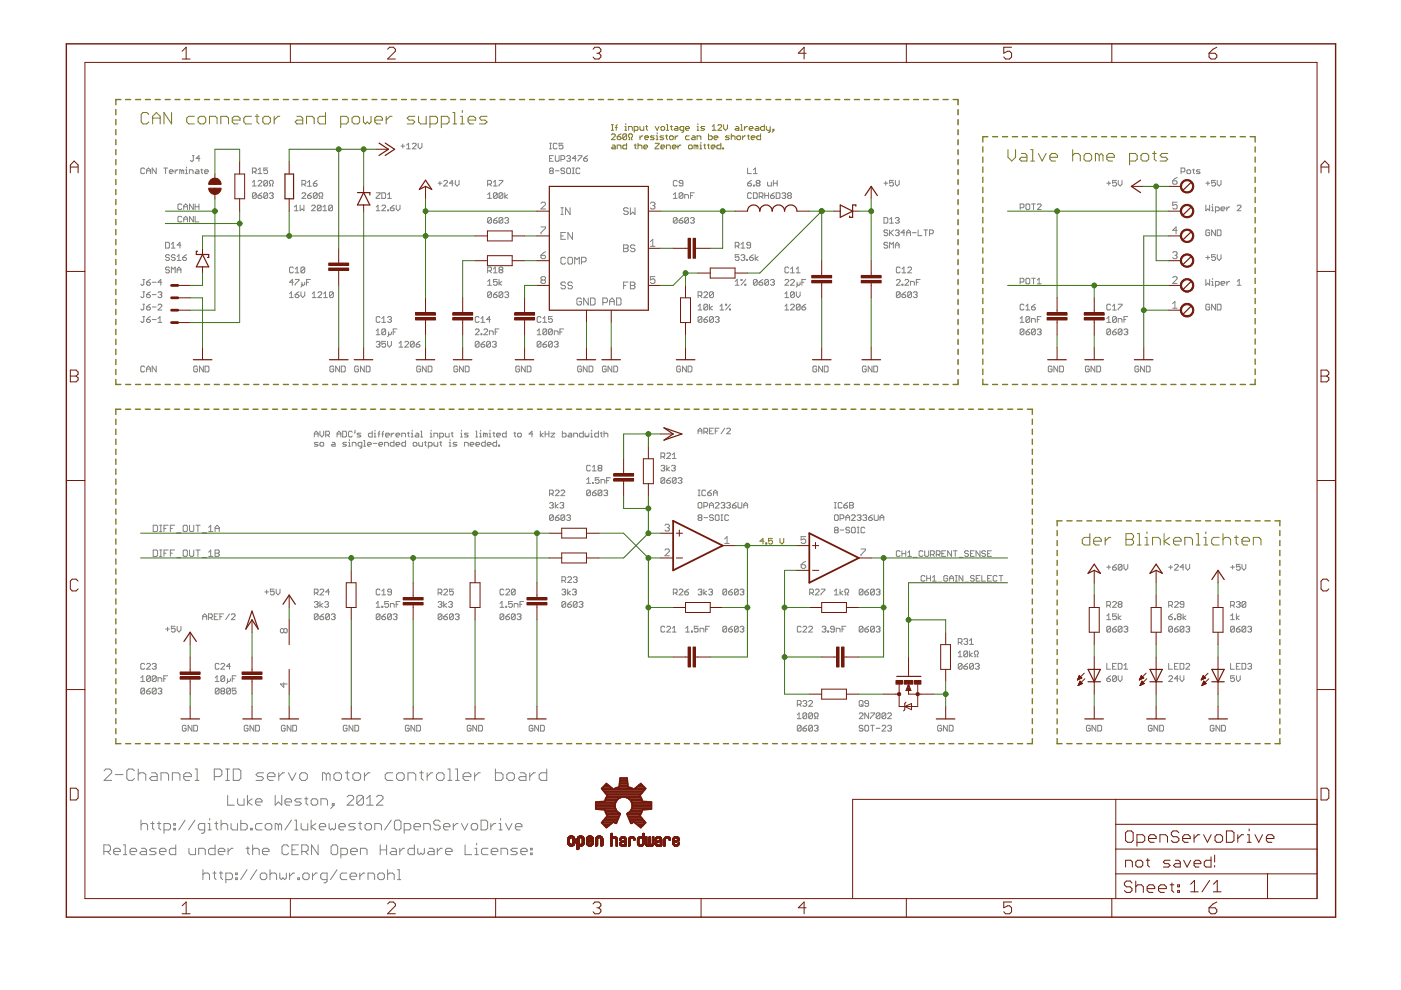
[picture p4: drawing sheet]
<svg xmlns="http://www.w3.org/2000/svg" width="297mm" height="210mm" viewBox="0 0 297 210" stroke-linecap="round" stroke-linejoin="round" font-family="sans-serif">
<g fill="none" stroke="#807b1d" stroke-width=".3">
<path d="M24.6 23.2v1.1M24.6 25.3v1.1M24.6 27.5v1.1M24.6 29.6v1.1M24.6 31.7v1.1M24.6 33.8v1.1M24.6 36v1M24.6 38.1v1M25.6 21.1h-1v1.1M26.6 21.1h1.1M28.8 21.1h1M30.8 21.1h1.1"/>
<path d="M32.9 21.1h1.1M35 21.1h1.1M37.1 21.1h1.1M39.2 21.1h1M41.3 21.1h1M43.4 21.1h1M45.4 21.1h1.1M47.6 21.1h1M49.6 21.1h1.1M51.7 21.1h1.1M53.8 21.1h1.1M55.9 21.1h1"/>
<path d="M58 21.1h1M60.1 21.1h1M62.2 21.1h1M64.2 21.1h1.1M66.3 21.1h1.1M68.4 21.1h1.1M70.5 21.1h1.1M72.6 21.1h1M74.7 21.1h1M76.8 21.1h1M78.9 21.1h1M81 21.1h1"/>
<path d="M83 21.1h1.1M85.1 21.1h1.1M87.2 21.1h1.1M89.3 21.1h1M91.4 21.1h1M93.5 21.1h1M95.6 21.1h1M97.6 21.1h1.1M99.7 21.1h1.1M101.8 21.1h1.1M103.9 21.1h1.1M106 21.1h1.1"/>
<path d="M108.1 21.1h1M110.2 21.1h1M112.3 21.1h1M114.4 21.1h1M116.4 21.1h1.1M118.5 21.1h1.1M120.6 21.1h1.1M122.7 21.1h1.1M124.8 21.1h1.1M126.9 21.1h1M129 21.1h1M131.1 21.1h1"/>
<path d="M133.1 21.1h1.1M135.2 21.1h1.1M137.3 21.1h1.1M139.4 21.1h1.1M141.5 21.1h1M143.6 21.1h1.1M145.7 21.1h1M147.8 21.1h1M149.9 21.1h1M151.9 21.1h1.1M154 21.1h1.1M156.1 21.1h1.1"/>
<path d="M158.2 21.1h1.1M160.3 21.1h1M162.4 21.1h1M164.5 21.1h1M166.5 21.1h1.1M168.6 21.1h1.1M170.7 21.1h1.1M172.8 21.1h1.1M174.9 21.1h1M177 21.1h1.1M179.1 21.1h1M181.2 21.1h1"/>
<path d="M183.3 21.1h1M185.3 21.1h1.1M187.4 21.1h1.1M189.5 21.1h1.1M191.6 21.1h1.1M193.7 21.1h1M195.8 21.1h1.1M197.9 21.1h1M200 21.1h1M202.1 21.1h1v1.1M203.1 23.2v1.1M203.1 25.3v1.1"/>
<path d="M203.1 27.5v1.1M203.1 29.6v1.1M203.1 31.7v1.1M203.1 33.8v1.1M203.1 36v1M203.1 38.1v1M208.4 31.1v1.1M208.4 33.3v1.1M208.4 35.4v1.1M208.4 37.6v1.1M208.4 39.7v1.1M209.4 29h-1v1.1"/>
<path d="M210.4 29h1.1M212.6 29h1M214.6 29h1.1M216.8 29h1M218.9 29h1M220.9 29h1.1M223.1 29h1M225.1 29h1.1M227.3 29h1M229.4 29h1M231.4 29h1.1M233.6 29h1"/>
<path d="M235.6 29h1.1M237.8 29h1M239.9 29h1M241.9 29h1.1M244.1 29h1M246.2 29h1M248.3 29h1M250.4 29h1M252.4 29h1.1M254.6 29h1M256.7 29h1M258.8 29h1"/>
<path d="M260.9 29h1M262.9 29h1.1M265.1 29h1v1.1M266.1 31.1v1.1M266.1 33.3v1.1M266.1 35.4v1.1M266.1 37.6v1.1M266.1 39.7v1.1M24.6 40.2v1.1M24.6 42.3v1.1M24.6 44.4v1.1M24.6 46.5v1.1"/>
<path d="M24.6 48.7v1.1M24.6 50.8v1.1M24.6 52.9v1.1M24.6 55v1.1M24.6 57.1v1.1M24.6 59.2v1.1M203.1 40.2v1.1M203.1 42.3v1.1M203.1 44.4v1.1M203.1 46.5v1.1M203.1 48.7v1.1M203.1 50.8v1.1"/>
<path d="M203.1 52.9v1.1M203.1 55v1.1M203.1 57.1v1.1M203.1 59.2v1.1M208.4 41.9v1.1M208.4 44v1.1M208.4 46.1v1.2M208.4 48.3v1.1M208.4 50.4v1.1M208.4 52.6v1.1M208.4 54.7v1.1M208.4 56.8v1.2"/>
<path d="M208.4 59v1.1M266.1 41.9v1.1M266.1 44v1.1M266.1 46.1v1.2M266.1 48.3v1.1M266.1 50.4v1.1M266.1 52.6v1.1M266.1 54.7v1.1M266.1 56.8v1.2M266.1 59v1.1M24.6 61.4v1.1M24.6 63.5v1.1"/>
<path d="M24.6 65.6v1.1M24.6 67.7v1.1M24.6 69.8v1.1M24.6 71.9v1.1M24.6 74.1v1.1M24.6 76.2v1.1M24.6 78.3v1.1M203.1 61.4v1.1M203.1 63.5v1.1M203.1 65.6v1.1M203.1 67.7v1.1M203.1 69.8v1.1"/>
<path d="M203.1 71.9v1.1M203.1 74.1v1.1M203.1 76.2v1.1M203.1 78.3v1.1M208.4 61.2v1.1M208.4 63.3v1.1M208.4 65.4v1.1M208.4 67.5v1.2M208.4 69.7v1.1M208.4 71.9v1.1M208.4 74v1.1M208.4 76.1v1.1"/>
<path d="M208.4 78.3v1.1M266.1 61.2v1.1M266.1 63.3v1.1M266.1 65.4v1.1M266.1 67.5v1.2M266.1 69.7v1.1M266.1 71.9v1.1M266.1 74v1.1M266.1 76.1v1.1M266.1 78.3v1.1M24.6 80.5v1h1M24.6 88.9v1.1"/>
<path d="M24.6 91v1.1M24.6 93.1v1.1M24.6 95.2v1.1M24.6 97.3v1.1M24.6 99.5v1.1M25.6 86.8h-1v1.1M26.6 86.8h1.1M26.6 81.5h1.1M28.7 86.8h1.1M28.8 81.5h1M30.8 86.8h1M30.8 81.5h1.1"/>
<path d="M32.9 86.8h1M32.9 81.5h1.1M35 86.8h1M35 81.5h1.1M37.1 86.8h1M37.1 81.5h1.1M39.1 86.8h1M39.2 81.5h1M41.2 86.8h1M41.3 81.5h1M43.3 86.8h1M43.4 81.5h1"/>
<path d="M45.3 86.8h1.1M45.4 81.5h1.1M47.4 86.8h1.1M47.6 81.5h1M49.5 86.8h1.1M49.6 81.5h1.1M51.6 86.8h1M51.7 81.5h1.1M53.6 86.8h1.1M53.8 81.5h1.1M55.7 86.8h1.1M55.9 81.5h1"/>
<path d="M57.8 86.8h1.1M58 81.5h1M59.9 86.8h1M60.1 81.5h1M62 86.8h1M62.2 81.5h1M64.1 86.8h1M64.2 81.5h1.1M66.1 86.8h1.1M66.3 81.5h1.1M68.2 86.8h1.1M68.4 81.5h1.1"/>
<path d="M70.3 86.8h1M70.5 81.5h1.1M72.4 86.8h1M72.6 81.5h1M74.4 86.8h1.1M74.7 81.5h1M76.5 86.8h1.1M76.8 81.5h1M78.6 86.8h1M78.9 81.5h1M80.7 86.8h1M81 81.5h1"/>
<path d="M82.7 86.8h1.1M83 81.5h1.1M84.8 86.8h1.1M85.1 81.5h1.1M86.9 86.8h1M87.2 81.5h1.1M89 86.8h1M89.3 81.5h1M91.1 86.8h1M91.4 81.5h1M93.1 86.8h1.1M93.5 81.5h1"/>
<path d="M95.2 86.8h1.1M95.6 81.5h1M97.3 86.8h1.1M97.6 81.5h1.1M99.4 86.8h1M99.7 81.5h1.1M101.4 86.8h1.1M101.8 81.5h1.1M103.5 86.8h1.1M103.9 81.5h1.1M105.6 86.8h1M106 81.5h1.1"/>
<path d="M107.7 86.8h1M108.1 81.5h1M109.8 86.8h1M110.2 81.5h1M111.9 86.8h1M112.3 81.5h1M113.9 86.8h1M114.4 81.5h1M116 86.8h1.1M116.4 81.5h1.1M118.1 86.8h1M118.5 81.5h1.1"/>
<path d="M120.2 86.8h1M120.6 81.5h1.1M122.2 86.8h1.1M122.7 81.5h1.1M124.3 86.8h1.1M124.8 81.5h1.1M126.4 86.8h1M126.9 81.5h1M128.4 86.8h1.1M129 81.5h1M130.5 86.8h1.1M131.1 81.5h1"/>
<path d="M132.6 86.8h1.1M133.1 81.5h1.1M134.7 86.8h1M135.2 81.5h1.1M136.8 86.8h1M137.3 81.5h1.1M138.9 86.8h1M139.4 81.5h1.1M140.9 86.8h1.1M141.5 81.5h1M143 86.8h1.1M143.6 81.5h1.1"/>
<path d="M145.1 86.8h1M145.7 81.5h1M147.2 86.8h1M147.8 81.5h1M149.2 86.8h1.1M149.9 81.5h1M151.3 86.8h1.1M151.9 81.5h1.1M153.4 86.8h1M154 81.5h1.1M155.5 86.8h1M156.1 81.5h1.1"/>
<path d="M157.6 86.8h1M158.2 81.5h1.1M159.6 86.8h1.1M160.3 81.5h1M161.7 86.8h1M162.4 81.5h1M163.8 86.8h1M164.5 81.5h1M165.9 86.8h1M166.5 81.5h1.1M167.9 86.8h1.1M168.6 81.5h1.1"/>
<path d="M170 86.8h1.1M170.7 81.5h1.1M172.1 86.8h1.1M172.8 81.5h1.1M174.2 86.8h1M174.9 81.5h1M176.2 86.8h1.1M177 81.5h1.1M178.3 86.8h1.1M179.1 81.5h1M180.4 86.8h1.1M181.2 81.5h1"/>
<path d="M182.5 86.8h1M183.3 81.5h1M184.6 86.8h1M185.3 81.5h1.1M186.7 86.8h1M187.4 81.5h1.1M188.7 86.8h1.1M189.5 81.5h1.1M190.8 86.8h1.1M191.6 81.5h1.1M192.9 86.8h1M193.7 81.5h1"/>
<path d="M195 86.8h1M195.8 81.5h1.1M197 86.8h1.1M197.9 81.5h1M199.1 86.8h1.1M200 81.5h1M201.2 86.8h1M203.1 80.5v1h-1M203.3 86.8h1M205.4 86.8h1M207.4 86.8h1.1M208.4 80.4v1.1h1"/>
<path d="M209.5 86.8h1M210.4 81.5h1.1M211.6 86.8h1M212.6 81.5h1M213.7 86.8h1M214.6 81.5h1.1M215.7 86.8h1.1M216.8 81.5h1M217.8 86.8h1.1v1.1M218.9 88.9v1.1M218.9 91v1.1M218.9 93.1v1.1"/>
<path d="M218.9 95.2v1.1M218.9 97.3v1.1M218.9 99.5v1.1M218.9 81.5h1M220.9 81.5h1.1M223.1 81.5h1M225.1 81.5h1.1M227.3 81.5h1M229.4 81.5h1M231.4 81.5h1.1M233.6 81.5h1M235.6 81.5h1.1"/>
<path d="M237.8 81.5h1M239.9 81.5h1M241.9 81.5h1.1M244.1 81.5h1M246.2 81.5h1M248.3 81.5h1M250.4 81.5h1M252.4 81.5h1.1M254.6 81.5h1M256.7 81.5h1M258.8 81.5h1M260.9 81.5h1"/>
<path d="M262.9 81.5h1.1M266.1 80.4v1.1h-1M24.6 101.6v1.1M24.6 103.7v1.1M24.6 105.8v1.1M24.6 107.9v1.1M24.6 110v1.1M24.6 112.2v1.1M24.6 114.3v1.1M24.6 116.4v1.1M24.6 118.5v1.1M218.9 101.6v1.1"/>
<path d="M218.9 103.7v1.1M218.9 105.8v1.1M218.9 107.9v1.1M218.9 110v1.1M218.9 112.2v1.1M218.9 114.3v1.1M218.9 116.4v1.1M218.9 118.5v1.1M224.1 112.5v1.1M224.1 114.6v1.1M224.1 116.7v1.1M224.1 118.8v1.1"/>
<path d="M225.2 110.4h-1.1v1.1M226.2 110.4h1.1M228.3 110.4h1.1M230.4 110.4h1.1M232.5 110.4h1.1M234.6 110.4h1.1M236.7 110.4h1.1M238.8 110.4h1.1M240.9 110.4h1.1M243 110.4h1.1M245.1 110.4h1.1M247.2 110.4h1.1"/>
<path d="M249.3 110.4h1.1M251.4 110.4h1.1M253.5 110.4h1.1M255.6 110.4h1.1M257.7 110.4h1.1M259.8 110.4h1.1M261.9 110.4h1.1M264 110.4h1.1M266.1 110.4h1.1M268.2 110.4h1.1M270.3 110.4h1.1v1.1M271.4 112.5v1.1"/>
<path d="M271.4 114.6v1.1M271.4 116.7v1.1M271.4 118.8v1.1M24.6 120.6v1.1M24.6 122.7v1.1M24.6 124.9v1.1M24.6 127v1.1M24.6 129.1v1.1M24.6 131.2v1.1M24.6 133.3v1.1M24.6 135.4v1.1M24.6 137.6v1"/>
<path d="M24.6 139.7v1M218.9 120.6v1.1M218.9 122.7v1.1M218.9 124.9v1.1M218.9 127v1.1M218.9 129.1v1.1M218.9 131.2v1.1M218.9 133.3v1.1M218.9 135.4v1.1M218.9 137.6v1M218.9 139.7v1M224.1 120.9v1.1"/>
<path d="M224.1 123v1.1M224.1 125.1v1.1M224.1 127.2v1.1M224.1 129.3v1.1M224.1 131.4v1.1M224.1 133.5v1.1M224.1 135.6v1.1M224.1 137.7v1.1M224.1 139.8v1.1M271.4 120.9v1.1M271.4 123v1.1M271.4 125.1v1.1"/>
<path d="M271.4 127.2v1.1M271.4 129.3v1.1M271.4 131.4v1.1M271.4 133.5v1.1M271.4 135.6v1.1M271.4 137.7v1.1M271.4 139.8v1.1M24.6 156.6v1.1h1M24.6 141.8v1.1M24.6 143.9v1.1M24.6 146v1.1M24.6 148.1v1.1"/>
<path d="M24.6 150.3v1M24.6 152.4v1M24.6 154.5v1.1M26.6 157.7h1.1M28.7 157.7h1.1M30.8 157.7h1M32.9 157.7h1M35 157.7h1M37.1 157.7h1M39.1 157.7h1M41.2 157.7h1M43.3 157.7h1"/>
<path d="M45.3 157.7h1.1M47.4 157.7h1.1M49.5 157.7h1.1M51.6 157.7h1M53.6 157.7h1.1M55.7 157.7h1.1M57.8 157.7h1.1M59.9 157.7h1M62 157.7h1M64.1 157.7h1M66.1 157.7h1.1M68.2 157.7h1.1"/>
<path d="M70.3 157.7h1M72.4 157.7h1M74.4 157.7h1.1M76.5 157.7h1.1M78.6 157.7h1M80.7 157.7h1M82.7 157.7h1.1M84.8 157.7h1.1M86.9 157.7h1M89 157.7h1M91.1 157.7h1M93.1 157.7h1.1"/>
<path d="M95.2 157.7h1.1M97.3 157.7h1.1M99.4 157.7h1M101.4 157.7h1.1M103.5 157.7h1.1M105.6 157.7h1M107.7 157.7h1M109.8 157.7h1M111.9 157.7h1M113.9 157.7h1M116 157.7h1.1M118.1 157.7h1"/>
<path d="M120.2 157.7h1M122.2 157.7h1.1M124.3 157.7h1.1M126.4 157.7h1M128.4 157.7h1.1M130.5 157.7h1.1M132.6 157.7h1.1M134.7 157.7h1M136.8 157.7h1M138.9 157.7h1M140.9 157.7h1.1M143 157.7h1.1"/>
<path d="M145.1 157.7h1M147.2 157.7h1M149.2 157.7h1.1M151.3 157.7h1.1M153.4 157.7h1M155.5 157.7h1M157.6 157.7h1M159.6 157.7h1.1M161.7 157.7h1M163.8 157.7h1M165.9 157.7h1M167.9 157.7h1.1"/>
<path d="M170 157.7h1.1M172.1 157.7h1.1M174.2 157.7h1M176.2 157.7h1.1M178.3 157.7h1.1M180.4 157.7h1.1M182.5 157.7h1M184.6 157.7h1M186.7 157.7h1M188.7 157.7h1.1M190.8 157.7h1.1M192.9 157.7h1"/>
<path d="M195 157.7h1M197 157.7h1.1M199.1 157.7h1.1M201.2 157.7h1M203.3 157.7h1M205.4 157.7h1M207.4 157.7h1.1M209.5 157.7h1M211.6 157.7h1M213.7 157.7h1M215.7 157.7h1.1M218.9 156.6v1.1h-1.1"/>
<path d="M218.9 141.8v1.1M218.9 143.9v1.1M218.9 146v1.1M218.9 148.1v1.1M218.9 150.3v1M218.9 152.4v1M218.9 154.5v1.1M224.1 156.6v1.1h1.1M224.1 141.9v1.1M224.1 144v1.1M224.1 146.1v1.1M224.1 148.2v1.1"/>
<path d="M224.1 150.3v1.1M224.1 152.4v1.1M224.1 154.5v1.1M226.2 157.7h1.1M228.3 157.7h1.1M230.4 157.7h1.1M232.5 157.7h1.1M234.6 157.7h1.1M236.7 157.7h1.1M238.8 157.7h1.1M240.9 157.7h1.1M243 157.7h1.1"/>
<path d="M245.1 157.7h1.1M247.2 157.7h1.1M249.3 157.7h1.1M251.4 157.7h1.1M253.5 157.7h1.1M255.6 157.7h1.1M257.7 157.7h1.1M259.8 157.7h1.1M261.9 157.7h1.1M264 157.7h1.1M266.1 157.7h1.1M268.2 157.7h1.1"/>
<path d="M271.4 156.6v1.1h-1.1M271.4 141.9v1.1M271.4 144v1.1M271.4 146.1v1.1M271.4 148.2v1.1M271.4 150.3v1.1M271.4 152.4v1.1M271.4 154.5v1.1"/>
</g>
<g fill="none" stroke="#807b1d" stroke-width=".21">
<path d="M31.5 24.2l-.4-.3h-.8l-.4 .3v1.6l.4 .5h.8l.4-.5M32.4 26.3v-1.6l.8-.8 .8 .8v1.6M32.4 25h1.6M36.4 23.9v2.4l-1.6-2.4v2.4M41.2 24.7h-1.2l-.4 .3v.8l.4 .5h1.2M42 25l.4-.3h.8l.4 .3v.8l-.4 .5h-.8l-.4-.5zM44.4 26.3v-1.6h1.2l.4 .3v1.3M46.8 26.3v-1.6h1.3l.3 .3v1.3M49.2 25.5h1.7v-.5l-.4-.3h-.8l-.5 .3v.8l.5 .5h.8M53.3 24.7h-1.2l-.4 .3v.8l.4 .5h1.2M54.1 24.7h.8M54.5 24.2v1.6l.4 .5"/>
<path d="M55.7 25l.4-.3h.8l.4 .3v.8l-.4 .5h-.8l-.4-.5zM58.1 24.7v1.6M59.3 24.7h-.4l-.8 .8M63 24.7h.8l.4 .3v1.3h-1.2l-.4-.5 .4-.3h1.2M65 26.3v-1.6h1.2l.4 .3v1.3M69 23.9v2.4h-1.2l-.4-.5v-.8l.4-.3h1.2M72.2 26.3h1.3l.3-.5v-.8l-.3-.3h-1.3v2.4M74.6 25l.5-.3h.8l.4 .3v.8l-.4 .5h-.8l-.5-.5zM77.1 24.7v1.1l.4 .5 .4-.5 .4 .5 .4-.5v-1.1M79.5 25.5h1.6v-.5l-.4-.3h-.8l-.4 .3v.8l.4 .5h.8M81.9 24.7v1.6M83.1 24.7h-.4l-.8 .8"/>
<path d="M87.9 24.7h-1.1l-.5 .3 .5 .5h.8l.3 .3-.3 .5h-1.3M88.7 24.7v1.1l.5 .5h1.1v-1.6M91.2 26.3h1.2l.4-.5v-.8l-.4-.3h-1.2v2.4M93.6 26.3h1.2l.4-.5v-.8l-.4-.3h-1.2v2.4M96 23.9h.4v2.4M96 26.3h.8M97.6 26.3h.8M97.6 24.7h.4v1.6M98 23.4v.5M99.2 25.5h1.6v-.5l-.4-.3h-.8l-.4 .3v.8l.4 .5h.8M103.3 24.7h-1.3l-.3 .3 .3 .5h.8l.5 .3-.5 .5h-1.1M129.6 27.6h.5"/>
<path d="M129.6 26.4h.5M129.6 28.6l.2-.2h.4l.2 .2v.2l-.8 .8h.8M129.8 26.4v1.2M129.8 30.8h.4l.2 .2v.6h-.6l-.2-.2 .2-.2h.6M130.4 27h.5M130.9 26.4l-.2 .2v1M130.9 29h.6l.2 .4-.2 .2h-.4l-.2-.2zM130.9 31.6v-.8h.6l.2 .2v.6M131.7 28.4l-.8 .6M132.5 27.6h.4M132.5 26.8h.2v.8M132.7 26.2v.2"/>
<path d="M132.9 28.6v.8l-.2 .2h-.4l-.3-.2M132.9 28.6l-.2-.2h-.4l-.3 .2v.8M132.9 30.4v1.2h-.6l-.3-.2v-.4l.3-.2h.6M132.9 28.6l-.9 .8M133.3 27.6v-.8h.6l.2 .2v.6M133.3 29.6h.2v-.4l-.2-.2v-.4l.2-.2h.4l.2 .2v.4l-.2 .2v.4h.2M134.5 27.6h.6l.2-.2-.2-.6h-.6v1.2M134.5 30.8h.4M134.7 30.5v.9l.2 .2M135.3 30.4v1.2M135.3 31l.2-.2h.4l.2 .2v.6M135.7 26.8v.6l.2 .2h.6v-.8"/>
<path d="M135.7 28.8v.8M136.3 28.8l-.6 .4M136.5 31.2h.8l-.2-.4h-.4l-.2 .2v.4l.6 .2M136.7 29.2h.8l-.2-.4-.6 .2v.4l.2 .2h.4M136.9 26.8h.4M137.1 26.6v.8l.2 .2M138.7 28.8h-.6l-.2 .2 .2 .2h.4l.2 .2-.2 .2h-.6M138.9 26.8l.4 .8 .4-.8M138.9 30.4h.8l-.8 1v.2h.8M139.1 29.6h.4M139.1 28.8h.2v.8M139.3 28.2v.2"/>
<path d="M140.1 31.2h.8l-.2-.4h-.4l-.2 .2v.4l.2 .2h.4M140.3 26.8h.4l.2 .2v.4l-.2 .2h-.4l-.2-.2zM140.7 28.8h-.6l-.2 .2 .8 .4-.2 .2h-.6M141.1 28.8h.4M141.3 27.6h.4M141.3 26.4h.2v1.2M141.3 28.6v.8l.2 .2M141.3 31.6v-.8h.7l.1 .2v.6M142.1 26.8h.4M142.1 28.8h.4l.3 .2v.4l-.3 .2h-.4l-.1-.2v-.4zM142.3 26.6v.8l.2 .2M142.5 31.2h.9l-.3-.4h-.3l-.3 .2v.4l.6 .2"/>
<path d="M143.1 26.8h.5l.1 .2v.6h-.6l-.2-.2 .2-.2h.6M143.1 28.8v.8M143.7 30.8v.8M143.7 28.8l-.6 .4M144.4 30.8h-.2l-.5 .4M145 27.6h-.6l-.2-.2v-.4l.2-.2h.6v1l-.5 .2M145.3 27.2h.8l-.1-.4h-.4l-.3 .2v.4l.3 .2h.4M146.1 28.8h-.5l-.3 .2v.4l.3 .2h.5M146.1 30.8h.5l.2 .2v.4l-.2 .2h-.5l-.1-.2v-.4zM146.8 28.8l.6 .2v.6h-.6l-.2-.2 .2-.2h.6M147.6 31l.2-.2 .2 .2v.6M147.6 31l-.4-.2v.8"/>
<path d="M147.6 31v.6M147.8 27.6h.4M147.8 26.8h.2v.8M147.8 29.6v-.8h.6l.2 .2v.6M148 26.2v.2M148.4 30.8h.2v.8M148.4 31.6h.4M148.6 30.2v.2M149.2 30.8h.4M149.4 26.8h-.6l-.2 .2 .2 .2h.4l.2 .2-.2 .2h-.6M149.4 30.5v.9l.2 .2M150 30.8h.4"/>
<path d="M150.2 28.4v1.2h.6l.2-.2v-.4l-.2-.2h-.6M150.2 30.5v.9l.2 .2M150.8 31.2h.8l-.2-.4h-.4l-.2 .2v.4l.6 .2M151 27.6h.8M151 26.8l.4-.4v1.2M151.4 29.2h.8l-.2-.4-.6 .2v.4l.2 .2h.4M152.2 26.6l.2-.2h.4l.2 .2v.2l-.8 .8h.8M152.8 30.4v1.2h-.6l-.2-.2v-.4l.2-.2h.6M153.2 31.4h.2v.2h-.2zM153.4 26.4v.8l.4 .4 .4-.4v-.8M154.6 28.8h-.6l-.2 .2 .2 .2h.4l.2 .2-.2 .2h-.6M155 29l.6-.2 .2 .2v.6"/>
<path d="M155 28.4v1.2M156.1 26.8h.3l.2 .2v.6h-.5l-.3-.2 .3-.2h.5M156.2 29l.2-.2h.5l.1 .2v.4l-.1 .2h-.5l-.2-.2zM157 27.6h.4M157 26.4h.2v1.2M157.4 28.8v.8M157.8 26.8v.8M158 28.8h-.2l-.4 .4M158.5 26.8h-.2l-.5 .4M158.5 28.8h.3M158.7 28.6v.8l.1 .2M158.8 27.2h.8l-.1-.4h-.4l-.3 .2v.4l.3 .2h.4"/>
<path d="M159.3 29.2h.8l-.2-.4-.6 .2v.4l.2 .2h.4M160.3 26.8h.4l.2 .2v.6h-.6l-.2-.2 .2-.2h.6M161.3 28.4v1.2h-.6l-.2-.2v-.4l.2-.2h.6M162.1 26.4v1.2h-.6l-.2-.2v-.4l.2-.2h.6M162.5 26.8v.6l.2 .2h.6M163.3 26.8v1l-.4 .2M163.9 27.4h.2v.2h-.2zM164.1 27.6l-.4 .4M213.7 31.7v1.6l.8 .8 .8-.8v-1.6M216.5 32.5h.8l.4 .5v1.1h-1.2l-.4-.3 .4-.5h1.2M218.5 34.1h.8M218.5 31.7h.5v2.4"/>
<path d="M220.1 32.5l.8 1.6 .9-1.6M222.6 33.3h1.6v-.3l-.4-.5h-.8l-.4 .5v.8l.4 .3h.8M227.4 33l.4-.5h.8l.4 .5v1.1M227.4 31.7v2.4M230.2 32.5h.8l.4 .5v.8l-.4 .3h-.8l-.4-.3v-.8zM233.1 33l-.4-.5h-.4v1.6M233.1 33v1.1M233.1 33l.4-.5 .4 .5v1.1M234.7 33.3h1.6v-.3l-.4-.5h-.8l-.4 .5v.8l.4 .3h.8M239.5 34.1h1.2l.4-.3v-.8l-.4-.5h-1.2v2.4M242.3 32.5h.8l.5 .5v.8l-.5 .3h-.8l-.4-.3v-.8zM244.4 32.5h.8"/>
<path d="M244.7 32.1v1.7l.5 .3M247.6 32.5h-1.3l-.3 .5 .3 .3h.9l.4 .5-.4 .3h-1.2M162 114.7h-.9l.7-.5v1.1M162.4 115.1h.2v.2h-.2zM163.8 114.2h-.8v.5l.4-.2 .4 .2-.2 .6h-.4l-.2-.2M165.4 114.2v.8l.4 .3 .4-.3v-.8M231.1 113.1v2.5h-1.2l-.4-.4v-.8l.4-.5h1.2M231.9 114.7h1.6v-.3l-.4-.5h-.8l-.4 .5v.8l.4 .4h.8M234.3 113.9v1.7M235.5 113.9h-.4l-.8 .8M238.7 113.1h1.3l.3 .5v.3l-.3 .5 .3 .3v.5l-.3 .4h-1.3zM238.7 114.4h1.3"/>
<path d="M241.1 115.6h.8M241.1 113.1h.5v2.5M242.7 115.6h.9M242.7 113.9h.5v1.7M243.2 112.8v.3M244.4 115.6v-1.7h1.2l.4 .5v1.2M246.8 113.1v2.5M248 113.9l-1.2 .8 1.2 .9M248.8 114.7h1.6v-.3l-.4-.5h-.8l-.4 .5v.8l.4 .4h.8M251.2 115.6v-1.7h1.2l.4 .5v1.2M253.6 115.6h.8M253.6 113.1h.5v2.5"/>
<path d="M255.2 115.6h.8M255.2 113.9h.5v1.7M255.7 112.8v.3M258.5 113.9h-1.2l-.4 .5v.8l.4 .4h1.2M259.3 114.4l.4-.5h.8l.4 .5v1.2M259.3 113.1v2.5M261.7 113.9h.8M262.1 113.6v1.6l.4 .4M263.3 114.7h1.6v-.3l-.4-.5h-.8l-.4 .5v.8l.4 .4h.8M265.7 115.6v-1.7h1.2l.4 .5v1.2"/>
</g>
<g fill="none" stroke="#808080" stroke-width=".21">
<path d="M30.7 35.8l-.2-.2h-.4l-.2 .2v.8l.2 .2h.4l.2-.2M31.1 36.8v-.8l.4-.4 .4 .4v.8M31.1 36.2h.8M33.1 35.6v1.2l-.8-1.2v1.2M34.7 35.6h.8M35.1 35.6v1.2M35.9 36.4h.8l-.2-.4h-.4l-.2 .2v.4l.6 .2M37.1 36v.8M37.7 36h-.2l-.4 .4M38.5 36.2l.2-.2 .3 .2v.6M38.5 36.2l-.4-.2v.8M38.5 36.2v.6"/>
<path d="M39.3 36.8h.5M39.3 36h.2v.8M39.5 35.4v.2M40.1 36.8v-.8h.6l.2 .2v.6M40.8 33h.4M41 33v1l-.2 .2-.4-.2M41.5 36h.5l.2 .2v.6h-.7l-.1-.2 .1-.2h.7M42.4 33.6h-.8l.6-.6v1.2M42.6 36h.4M42.8 35.8v.8l.2 .2M43.4 36.4h.8l-.2-.4h-.4l-.2 .2v.4l.2 .2h.4M53.5 39.4h.8"/>
<path d="M53.5 36.4h.6l.2-.2v-.4l-.2-.2h-.6v1.2M53.5 38.6l.4-.3v1.1M53.9 36.4l.4 .4M54.7 38.5l.2-.2h.4l.2 .2v.1l-.8 .8h.8M54.7 36.8h.8M54.7 36l.4-.4v1.2M56.7 38.5l-.2-.2h-.4l-.2 .2v.8M56.7 38.5v.8l-.2 .1h-.4l-.2-.1M56.7 35.6h-.8v.6l.4-.2 .4 .2v.4l-.2 .2h-.4l-.2-.2M56.7 38.5l-.8 .8M57.1 39.4h.2v-.3l-.2-.3v-.3l.2-.2h.5l.1 .2-.1 .6v.3h.1M64 39.1h.6l.2-.2v-.4l-.2-.2h-.6v1.2"/>
<path d="M64.4 39.1l.4 .4M65.2 38.7l.4-.4v1.2M65.2 39.5h.8M66.4 38.9h.6l.2 .4-.2 .2h-.4l-.2-.2zM67.2 38.3l-.8 .6M85 31h.8M85.4 30.5v.9M86.2 30.8l.4-.4v1.2M86.2 31.6h.8M87.4 30.5l.2-.1 .6 .1v.3l-.8 .8h.8M88.7 30.4v.8l.3 .4 .5-.4v-.8M92.9 38.8h.8"/>
<path d="M93.3 38.5v.8M94.1 38.5l.2-.2h.4l.2 .3-.8 .8h.8M96.1 38.8h-.8l.6-.5v1.1M96.5 38.3v.8l.4 .3 .4-.3v-.8M103.4 39.1h.6l.2-.3v-.3l-.2-.2h-.6v1.1M103.8 39.1l.4 .3M104.6 39.4h.8M104.6 38.6l.4-.3v1.1M105.8 38.3h.8v.2l-.8 .8v.1M116.5 33.6h.4M116.5 31.6h.4M116.5 30.4h.4"/>
<path d="M116.7 36.2l-.2-.2 .2-.4h.4l.2 .2-.2 .4M116.7 36.2l-.2 .2 .2 .4 .6-.2-.2-.4M116.7 36.2h.4M116.7 30.4v1.2M117.3 33h-.8v1.2h.8M117.7 33v1l.2 .2h.4l.2-.2v-1M117.7 36.2h.8M118.1 30.5l-.2-.1-.6 .1v.9l.2 .2 .6-.2M118.9 33.8h.6l.2-.2v-.4l-.2-.2h-.6v1.2M119.3 30.4h-.8v.6l.6-.2 .2 .2v.4l-.2 .2h-.4l-.2-.2M119.7 35.8l-.2-.2h-.4l-.2 .2 .2 .4h.4l.2 .2-.2 .4-.6-.2M120.2 35.8l.2-.2h.3l.3 .2v.8l-.3 .2-.5-.2z"/>
<path d="M120.2 33.2l.2-.2h.3l.3 .2-.3 .4M120.5 33.6h.2M120.7 33.6l.3 .2-.3 .4-.5-.2M121.3 35.6h.5M121.3 36.8h.5M121.5 35.6v1.2M122.1 33.6h-.8l.7-.6v1.2M122.6 33h.8v.2l-.8 .8v.2M122.9 35.8l-.1-.2h-.4l-.3 .2v.8l.3 .2h.4l.1-.2M123.8 33.6h.6l.2 .4-.2 .2h-.4l-.2-.2zM124.6 33l-.8 .6M143.6 38.5l-.2-.2h-.4l-.2 .2v.8l.2 .1h.4l.2-.1"/>
<path d="M144.8 38.8h-.6l-.2-.2 .2-.3h.4l.2 .2v.8l-.2 .1-.6-.1M158.5 38.8h.6l.2 .5-.2 .1h-.4l-.2-.1zM158.5 35.6v1.2h.8M159.3 38.3l-.8 .5M159.7 39.3h.2v.1h-.2zM159.7 36.8h.8M159.7 36l.5-.4v1.2M160.5 38.8h.5M160.5 38.8l-.2-.2 .2-.3h.5l.1 .2-.1 .3M160.5 38.8l-.2 .3 .2 .3h.5l.1-.1-.1-.5M162.7 38.6v.7l.3 .1h.5v-.8M164 38.8h.8"/>
<path d="M164 38.3v1.1M164.8 38.3v1.1M187.4 38.8h.8M187.8 38.5v.8M189.4 38.3h-.8v.5l.4-.2 .4 .2v.5l-.2 .1h-.4l-.2-.1M189.8 38.3v.8l.4 .3 .4-.3v-.8M234.7 38.8h.8M235.1 38.5v.8M236.7 38.3h-.8v.5l.4-.2 .4 .2v.5l-.2 .1h-.4l-.2-.1M237.1 38.3v.8l.4 .3 .4-.3v-.8M248.6 38.3h.8l.2 .5-.2 .3h-.6l-.2-.3zM249.6 37.6l-1 .7"/>
<path d="M250.4 36.4h.6l.2-.2-.2-.6h-.6v1.2M251.9 36h.3l.2 .2v.4l-.2 .2-.6-.2v-.4zM252.8 36h.4M253 35.8v.8l.2 .2M254.4 36h-.6l-.2 .2 .2 .2h.5l.1 .2-.1 .2h-.7M255.7 38.8h.8M256.1 38.5v.8M257.7 38.3h-.8v.5l.6-.2 .2 .2v.5l-.2 .1-.6-.1M258.1 38.3v.8l.4 .3 .4-.3v-.8M30.3 59.2h.4M30.5 59.2v1.1l-.2 .2-.4-.2M31.1 59.8h.6l.2 .5-.2 .2h-.4l-.2-.2z"/>
<path d="M31.9 59.2l-.8 .6M32.3 59.8h.8M34.3 59.8h-.8l.6-.6v1.3M35.1 51.4h.6l.2 .2v.8l-.2 .2h-.6zM35.9 54.2l-.2-.2h-.4l-.2 .2 .2 .4h.4l.2 .2-.2 .4h-.4l-.2-.2M35.9 56.8l-.2-.2h-.4l-.2 .2 .2 .4h.4l.2 .2-.2 .5h-.4l-.2-.3M36.3 57.9v-1.3l.4 .4 .4-.4v1.3M36.3 51.8l.4-.4v1.2M36.3 52.6h.8M37.1 54.2l-.2-.2h-.4l-.2 .4 .6 .2 .2 .4-.2 .2h-.4l-.2-.2M37.6 55.2h.8M37.6 57.9v-.9l.3-.4 .5 .4v.9"/>
<path d="M37.6 54.4l.3-.4v1.2M37.6 57.2h.8M38.4 52h-.8l.6-.6v1.2M38.5 46l-.1-.1h-.5l-.2 .1v.9l.2 .2h.5l.1-.2M38.5 43.4l-.1-.2h-.5l-.2 .2v.8l.2 .2h.5l.1-.2M38.7 54.6h.6l.2 .4-.2 .2h-.3l-.3-.2zM39 44.4v-.8l.4-.4 .4 .4v.8M39 47.1v-.8l.4-.4 .4 .4v.8M39 46.5h.8M39 43.8h.8M39.5 54l-.8 .6M41 43.2v1.2l-.8-1.2v1.2"/>
<path d="M41 45.9v1.2l-.8-1.2v1.2M41.4 45.9v1.2h.8M41.4 43.2v1.2M41.4 43.8h.8M42.2 43.2v1.2M54.3 41.1l-.2-.2h-.4l-.2 .2v.8M54.3 41.1v.8l-.2 .2h-.4l-.2-.2M54.3 41.1l-.8 .8M54.7 41.5h.6l.2 .4-.6 .2-.2-.2zM55.5 40.9l-.8 .6M56.7 41.1v.8l-.2 .2h-.4l-.2-.2M56.7 41.1l-.2-.2h-.4l-.2 .2v.8"/>
<path d="M56.7 41.1l-.8 .8M57.1 41.1l.2-.2h.5l.1 .2-.1 .4M57.5 41.5h.3M57.8 41.5l.1 .2-.1 .4h-.5l-.2-.2M62.2 56.8l-.2-.2h-.4l-.2 .2v.8l.2 .3h.4l.2-.3M62.2 59.8h-.8l.6-.6v1.3M62.4 44.7h.8M62.4 43.9l.4-.4v1.2M62.6 59.2h.8v.3l-.8 .8v.2M62.6 57.9h.8M62.6 57l.4-.4v1.3M63.6 43.5v1.2l.5-.4 .3 .4v-1.2"/>
<path d="M64 41.1l.2-.2h.4l.2 .2v.2l-.8 .8h.8M64 59.8v.8l-.2 .3M64.6 59.8v.5l-.2 .2-.4-.2M64.6 56.8l-.2-.2h-.4l-.2 .2v.8M64.6 56.8v.8l-.2 .3h-.4l-.2-.3M64.6 56.8l-.8 .8M65 59.8h.4M65.2 41.5h.6l.2 .4-.6 .2-.2-.2zM65.8 59.2h-.8v1.3M66 40.9l-.8 .6M66.1 43.7l.2-.2h.3l.3 .2v.2l-.8 .8h.8M67.2 41.1l-.2-.2h-.4l-.2 .2v.8"/>
<path d="M67.2 41.1v.8l-.2 .2-.6-.2M67.2 41.1l-.8 .8M67.6 42.1h.2v-.4l-.2-.2v-.4l.2-.2h.5l.1 .2-.1 .6v.4h.1M68.1 43.7v.8l-.2 .2h-.5l-.1-.2M68.1 43.7l-.2-.2h-.5l-.1 .2v.8M68.1 43.7l-.8 .8M68.5 44.7h.8M68.5 43.9l.4-.4v1.2M70.5 43.7v.8l-.2 .2-.6-.2M70.5 43.7l-.2-.2h-.4l-.2 .2v.8M70.5 43.7l-.8 .8M79.8 44.7h.8"/>
<path d="M79.8 43.9l.3-.4v1.2M79.8 40.9h.8v.2l-.8 .8v.2h.8M81 43.7l.2-.2h.4l.2 .4-.8 .8h.8M81 40.9h.6l.2 .2v.8l-.2 .2h-.6zM82.2 44.5h.2v.2h-.2zM82.2 41.3l.4-.4v1.2M82.2 42.1h.8M82.8 44.1h.6l.2 .4-.6 .2-.2-.2zM83.6 43.5l-.8 .6M84 43.5v.8l.4 .4 .4-.4v-.8M103.4 57.4h.6l.2-.2v-.4l-.2-.2h-.6v1.3M103.4 42.1h.8"/>
<path d="M103.4 41.3l.4-.4v1.2M103.4 59.7l.4-.5v1.3M103.8 57.4l.4 .5M104.2 46.3l-.2-.2h-.4l-.2 .2v.8M104.2 46.3v.8l-.2 .2-.6-.2M104.2 46.3l-.8 .8M104.6 46.7h.6l.2 .4-.2 .2h-.4l-.2-.2zM104.6 57l.4-.4v1.3M104.6 57.9h.8M105.4 59.2h-.8v.6l.4-.1 .4 .1v.5l-.2 .2h-.4l-.2-.2M105.4 41.1l-.2-.2h-.4l-.2 .2v.8M105.4 41.1v.8l-.2 .2h-.4l-.2-.2"/>
<path d="M105.4 41.1l-.8 .8M105.4 46.1l-.8 .6M105.8 59.2v1.3M106 57.2l-.2-.2 .2-.4h.4l.2 .2-.2 .4M106 57.2l-.2 .2 .2 .5h.4l.2-.3-.2-.4M106 57.2h.4M106.4 59.7l-.6 .4 .6 .4M106.6 41.1l-.2-.2h-.4l-.2 .2v.8M106.6 41.1v.8l-.2 .2-.6-.2M106.6 46.3l-.2-.2h-.4l-.2 .2v.8M106.6 46.3v.8l-.2 .2-.6-.2M106.6 41.1l-.8 .8"/>
<path d="M106.6 46.3l-.8 .8M107 46.3l.2-.2h.4l.2 .2-.2 .4M107 40.9v1.2M107.4 46.7h.2M107.6 46.7l.2 .2-.2 .4h-.4l-.2-.2M107.6 41.3l-.6 .4 .6 .4M114.7 43.1l.2-.2h.6l.2 .2v.3l-1 .9h1M114.7 48.1h1v.3l-1 .9v.3M114.7 54.1h.8l.2 .5-.2 .2h-.6l-.2-.2zM114.9 59.4l-.2-.3v-.2l.2-.2h.6l.2 .2-.2 .5M114.9 59.4l-.2 .2v.2l.2 .3h.6l.2-.3-.2-.4M114.9 59.4h.6"/>
<path d="M115.7 53.4l-1 .7M118.9 45.5h.5M118.9 44.1h.5M118.9 50h.5M119.2 44.1v1.4M119.9 49.3h-1v1.4h1M119.9 54.8l-.2-.2h-.5l-.3 .2v.9l.3 .3h.5l.2-.3M120.6 54.6h.5l.3 .2v.9l-.3 .3h-.5l-.2-.3v-.9zM120.9 44.1v1.4l-1-1.4v1.4M121.4 49.3v1.4l-1-1.4v1.4M121.8 56v-1.4l.5 .4 .5-.4v1.4M123.3 55.5h.7l.3-.2v-.5l-.3-.2h-.7v1.4"/>
<path d="M132.2 51.9h.7l.3 .2v.3l-.3 .2 .3 .3v.2l-.3 .3h-.7zM132.2 52.6h.7M133.2 44.3l-.3-.2h-.4l-.3 .2v.2l.3 .3h.4l.3 .2v.2l-.3 .3h-.4l-.3-.3M133.2 59.8h-1v1.4M133.7 44.1v1.4l.5-.5 .4 .5v-1.4M133.7 59.8h.7l.2 .3-.2 .4 .2 .5-.2 .2h-.7zM134.6 52.1l-.2-.2h-.5l-.2 .2v.3l.2 .2h.5l.2 .3v.2l-.2 .3h-.5l-.2-.3M137.9 51.2l.5-.5v1.5M137.9 43.1l.2-.2h.5l.3 .2v.3l-.3 .2M137.9 52.2h1M138.4 43.6h.2M138.6 43.6l.3 .2v.3l-.3 .2h-.5l-.2-.2"/>
<path d="M138.9 58.7h-1v.7l.5-.3 .5 .3v.4l-.3 .3h-.5l-.2-.3M142.8 41.3l.4-.4v1.2M142.8 42.1h.8M143.6 46.3l-.2-.2h-.4l-.2 .2v.8M143.6 46.3v.8l-.2 .2h-.4l-.2-.2M143.6 46.3l-.8 .8M144 46.7h.6l.2 .4-.6 .2-.2-.2zM144.8 41.1l-.2-.2h-.4l-.2 .2v.8M144.8 41.1v.8l-.2 .2-.6-.2M144.8 41.1l-.8 .8M144.8 46.1l-.8 .6M145.2 42.1v-.8h.6l.2 .2v.6"/>
<path d="M146 46.3v.8l-.2 .2h-.4l-.2-.2M146 46.3l-.2-.2h-.4l-.2 .2v.8M146 46.3l-.8 .8M146.4 46.3l.2-.2h.4l.2 .2-.2 .4M146.4 41.5h.4M146.8 46.7h.2M147 46.7l.2 .2-.2 .4-.6-.2M147.2 40.9h-.8v1.2M155.9 52.2h.6l.2-.2-.2-.6h-.6v1.2M155.9 59.7l.4-.5v1.3M156.3 52.2l.4 .4M156.7 54h-.8v.6l.4-.2 .4 .2v.4l-.2 .2h-.4l-.2-.2"/>
<path d="M157.1 54.2l.2-.2h.4l.2 .2-.2 .4M157.1 52.6h.8M157.1 59.2h.2v.3h-.2zM157.1 51.8l.4-.4v1.2M157.5 54.6h.2M157.7 54.6l.2 .2-.2 .4h-.4l-.2-.2M158.1 59.2l-1 1.3M158.3 55h.2v.2h-.2zM158.9 54.6h.6l.2 .4-.2 .2h-.4l-.2-.2zM159.1 52h-.6l-.2-.2 .2-.4h.4l.2 .2v.8l-.2 .2h-.4l-.2-.2M159.3 41.1l-.2-.2h-.4l-.2 .2v.8l.2 .2h.4l.2-.2M159.7 40.9h.6l.2 .2v.8l-.2 .2h-.6z"/>
<path d="M159.7 54l-.8 .6M160.1 54v1.2M160.5 59.5v.8l-.2 .2h-.4l-.2-.2M160.5 59.5l-.2-.3h-.4l-.2 .3v.8M160.5 59.5l-.8 .8M160.8 54.4l-.7 .4 .7 .4M160.9 59.8h.7l.1 .5-.1 .2h-.5l-.2-.2zM161 41.7h.6l.2-.2v-.4l-.2-.2h-.6v1.2M161.3 41.7l.5 .4M161.7 59.2l-.8 .6M162.1 41.5h.9M162.1 40.9v1.2"/>
<path d="M163 59.5v.8l-.3 .2h-.3l-.3-.2M163 59.5l-.3-.3h-.3l-.3 .3v.8M163 40.9v1.2M163 59.5l-.9 .8M163.4 41.5h.6l.2 .4-.2 .2h-.5l-.1-.2zM163.4 59.5l.1-.3h.5l.2 .3-.2 .3M163.8 59.8h.2M164 59.8l.2 .3-.2 .4h-.5l-.1-.2M164.2 40.9l-.8 .6M164.6 40.9h.6l.2 .2v.8l-.2 .2h-.6zM165.8 41.1l.2-.2h.4l.2 .2-.2 .4M166.2 41.5h.2"/>
<path d="M166.4 41.5l.2 .2-.2 .4-.6-.2M166.4 59.5l.2-.3h.4l.2 .3v.2l-.8 .8h.8M167.2 41.5l-.2-.2 .2-.4h.4l.2 .2-.2 .4M167.2 41.5l-.2 .2 .2 .4h.4l.2-.2-.2-.4M167.2 41.5h.4M167.2 56.8l-.2-.2h-.4l-.2 .2v.8l.2 .3h.4l.2-.3M167.6 59.5l.2-.3h.4l.2 .3v.2l-.8 .8h.8M167.6 57.9h.8M167.6 57l.4-.4v1.3M168.8 57.9h.8M168.8 57l.4-.4v1.3M169 59.8v.8l-.2 .3"/>
<path d="M169.6 59.8v.5l-.2 .2-.4-.2M170 59.8h.4M170.8 59.2h-.8v1.3M187.4 46.1h.6l.2 .2v.8l-.2 .2h-.6zM188.2 49l-.2-.2h-.4l-.2 .3 .2 .2h.4l.2 .5-.2 .2h-.4l-.2-.2M188.2 51.6l-.2-.2h-.4l-.2 .4 .2 .2h.4l.2 .4-.2 .2h-.4l-.2-.2M188.6 48.8v1.2M188.6 52.6v-1.2l.4 .4 .4-.4v1.2M188.6 47.3h.8M188.6 46.5l.4-.4v1.2M188.8 49.3l.6 .7M189.4 48.8l-.8 .8"/>
<path d="M189.8 49l.2-.2h.4l.2 .2-.2 .3M189.8 46.3l.2-.2h.4l.2 .2-.2 .4M189.8 52.6v-.8l.4-.4 .4 .4v.8M189.8 52h.8M190 59.5l.2-.3h.4l.2 .3v.2l-.8 .8h.8M190.2 49.3h.2M190.2 46.7h.2M190.4 49.3l.2 .3-.2 .4h-.4l-.2-.2M190.4 46.7l.2 .2-.2 .4-.6-.2M190.8 56.8l-.2-.2h-.4l-.2 .2v.8l.2 .3h.4l.2-.3M191.2 57l.5-.4v1.3M191.2 57.9h.8"/>
<path d="M191.8 49.3h-.8l.7-.5v1.2M191.9 59.5l.1-.3h.5l.2 .3v.2l-.8 .8h.8M192.2 49.3h.9M192.2 50v-.9l.4-.3 .5 .3v.9M192.5 56.8l.2-.2h.4l.2 .2v.2l-.8 .9h.8M193.4 49.3h.9M194.3 59.8h.4M194.7 48.8v1.2h.8M195.1 59.2h-.8v1.3M195.9 48.8h.8M196.3 48.8v1.2M197.1 49.6h.6l.2-.3v-.3l-.2-.2h-.6v1.2"/>
<path d="M216.3 44.1h.6l.2-.3v-.4l-.2-.2h-.6v1.2M216.3 59.8h.6l.2-.2v-.4l-.2-.2h-.6v1.2M217.7 43.2h.4l.2 .2v.8l-.2 .2h-.4l-.2-.2v-.8zM217.7 59h.4l.2 .2v.8l-.2 .2h-.4l-.2-.2v-.8zM218.7 59h.8M218.7 43.2h.8M219.1 43.2v1.2M219.1 59v1.2M219.9 43.4l.2-.2h.4l.2 .2v.2l-.8 .8h.8M219.9 59.4l.4-.4v1.2M248.6 58.9l.2-.2h.6l.2 .2v.2l-1 1h1M248.6 53.6l.2-.2h.6l.2 .2-.2 .5"/>
<path d="M249.1 54.1h.3M249.4 54.1l.2 .2-.2 .5h-.6l-.2-.2M249.6 42.9h-1v.7l.5-.2 .5 .2v.5l-.2 .2h-.6l-.2-.2M249.6 48.8h-1l.8-.7v1.5M255.7 43.5v1.2l.4-.4 .4 .4v-1.2M255.7 59.2v1.3l.4-.4 .4 .4v-1.3M255.7 54.6h.8M256.1 54.2v.8M256.5 49l-.2-.2h-.4l-.2 .2v.8l.2 .2h.4l.2-.2v-.5h-.4M256.9 43.9h.2v.8M256.9 59.7h.2v.8M256.9 44.7h.4"/>
<path d="M257.1 43.3v.2M257.1 59v.2M257.7 48.8v1.2l-.8-1.2v1.2M257.7 54h-.8v.6l.4-.2 .4 .2v.4l-.2 .2h-.4l-.2-.2M257.7 44.7h.6l.2-.2v-.4l-.2-.2h-.6v1.2M258.1 48.8h.6l.2 .2v.8l-.2 .2h-.6zM258.1 54v.8l.4 .4 .4-.4v-.8M258.9 44.3h.8l-.2-.4h-.4l-.2 .2v.4l.2 .2h.4M260.1 43.9v.8M260.1 59.7v.8M260.7 43.9h-.2l-.4 .4M260.7 59.7h-.2l-.4 .4"/>
<path d="M262.3 43.7l.2-.2h.4l.2 .4-.8 .8h.8M262.3 59.7l.4-.5v1.3M30.3 64.5h.4M30.3 61.9h.4M30.3 67.1h.4M30.5 64.5v1l-.2 .2-.4-.2M30.5 61.9v1l-.2 .2-.4-.2M30.5 67.1v1l-.2 .3-.4-.3M30.7 77.8l-.2-.2h-.4l-.2 .2v.8l.2 .2h.4l.2-.2M31.1 65.1h.6l.2 .4-.2 .2h-.4l-.2-.2zM31.1 62.5h.6l.2 .4-.2 .2h-.4l-.2-.2zM31.1 67.8h.6l.2 .3-.2 .3h-.4l-.2-.3z"/>
<path d="M31.1 78.8v-.8l.4-.4 .4 .4v.8M31.1 78.3h.8M31.9 67.1l-.8 .7M31.9 64.5l-.8 .6M31.9 61.9l-.8 .6M32.3 65.1h.8M32.3 62.5h.8M32.3 67.8h.8M33.1 77.6v1.2l-.8-1.2v1.2M33.5 64.7l.2-.2h.4l.2 .2v.2l-.8 .8h.8M33.5 62.1l.2-.2h.4l.2 .2-.2 .4M33.5 68.4h.8"/>
<path d="M33.5 67.5l.4-.4v1.3M33.9 62.5h.2M34.1 62.5l.2 .2-.2 .4h-.4l-.2-.2M41.9 77.8l-.2-.2h-.4l-.2 .2v.8l.2 .2h.4l.2-.2v-.3h-.4M43.1 77.6v1.2l-.8-1.2v1.2M43.5 77.6h.6l.2 .2v.8l-.2 .2h-.6zM61.4 63.1h.8M61.4 62.3l.4-.4v1.2M62.6 62.5h.6l.2 .4-.2 .2h-.4l-.2-.2zM63.4 61.9l-.8 .6M63.8 61.9v.8l.4 .4 .4-.4v-.8M66.2 62.3l.4-.4v1.2"/>
<path d="M66.2 63.1h.8M67.4 62.1l.2-.2h.4l.2 .2v.2l-.8 .8h.8M68.6 63.1h.8M68.6 62.3l.4-.4v1.2M70.7 62.1l-.2-.2h-.5l-.1 .2v.8M70.7 62.1v.8l-.2 .2h-.5l-.1-.2M70.7 62.1l-.8 .8M70.7 77.8l-.1-.2h-.4l-.3 .2v.8l.3 .2h.4l.1-.5h-.3M72 77.6v1.2l-.8-1.2v1.2M72.4 77.6h.6l.2 .2v.8l-.2 .2h-.6zM76 77.8l-.2-.2h-.4l-.2 .2v.8l.2 .2h.4l.2-.5h-.4M77.2 77.6v1.2l-.8-1.2v1.2"/>
<path d="M77.6 77.6h.6l.3 .2v.8l-.3 .2h-.6zM79.8 70.2l.3-.5v1.3M79.8 72.6l.2-.2h.4l.2 .2-.2 .4M79.8 71h.8M80.1 73h.3M80.4 73l.2 .2-.2 .4h-.4l-.2-.2M80.6 67.3l-.2-.2h-.4l-.2 .2v.8l.2 .3h.4l.2-.3M81 68.4h.8M81 67.5l.4-.4v1.3M81.8 70v.8l-.2 .2h-.4l-.2-.2M81.8 72.4h-.8v.6l.4-.2 .4 .2-.2 .6h-.4l-.2-.2M81.8 70l-.2-.3h-.4l-.2 .3v.8"/>
<path d="M81.8 70l-.8 .8M82.2 72.4v.8l.4 .4 .4-.4v-.8M82.2 67.3l.2-.2h.4l.2 .2-.2 .5M82.4 70.4v.8l-.2 .2M82.6 67.8h.2M82.8 67.8l.2 .1-.2 .5h-.4l-.2-.3M83 70.4v.4l-.2 .2-.4-.2M83.4 70.4h.4M84.2 69.7h-.8v1.3M84.6 72.8l.4-.4v1.2M84.6 73.6h.8M85.8 72.6l.2-.2h.4l.2 .2v.2l-.8 .8h.8"/>
<path d="M87.8 72.6v.8l-.2 .2h-.4l-.2-.2M87.8 72.6l-.2-.2h-.4l-.2 .2v.8M87.8 72.6l-.8 .8M88.2 73h.6l.2 .4-.2 .2h-.4zM89 72.4l-.8 .6M89.2 77.8l-.2-.2h-.5l-.1 .2v.8l.1 .2h.5l.2-.2v-.3h-.5M90.3 77.6v1.2l-.8-1.2v1.2M90.8 77.6h.6l.2 .2v.8l-.2 .2h-.6zM97 77.8l-.2-.2h-.4l-.2 .2v.8l.2 .2h.4l.2-.2v-.3h-.4M98.2 77.6v1.2l-.8-1.2v1.2M98.6 77.6h.6l.3 .2v.8l-.3 .2h-.6zM100.8 70l.2-.3h.4l.2 .3v.2l-.8 .8h.8"/>
<path d="M101.6 72.6l-.2-.2h-.4l-.2 .2v.8M101.6 72.6v.8l-.2 .2h-.4l-.2-.2M101.6 67.3l-.2-.2h-.4l-.2 .2v.8l.2 .3h.4l.2-.3M101.6 72.6l-.8 .8M102 70.8h.2v.2h-.2zM102 73h.6l.2 .4-.2 .2h-.4zM102 68.4h.8M102 67.5l.4-.4v1.3M102.6 70l.2-.3h.4l.2 .3v.2l-.8 .8h.8M102.8 72.4l-.8 .6M103.4 60.5h.8M103.8 71v-.8h.6l.2 .2v.6"/>
<path d="M104 72.6l-.2-.2h-.4l-.2 .2v.8M104 72.6v.8l-.2 .2h-.4l-.2-.2M104 67.8h-.8l.6-.7v1.3M104 72.6l-.8 .8M104.2 62.1l-.2-.2h-.4l-.2 .2v.8M104.2 62.1v.8l-.2 .2h-.4l-.2-.2M104.2 62.1l-.8 .8M104.4 72.6l.2-.2h.4l.2 .2-.2 .4M104.6 62.5h.6l.2 .4-.2 .2h-.4l-.2-.2zM104.8 73h.2M105 70.4h.4M105 73l.2 .2-.2 .4h-.4l-.2-.2"/>
<path d="M105.4 61.9l-.8 .6M105.8 69.7h-.8v1.3M106.6 62.1v.8l-.2 .2h-.4l-.2-.2M106.6 62.1l-.2-.2h-.4l-.2 .2v.8M106.6 62.1l-.8 .8M107 62.1l.2-.2h.4l.2 .2-.2 .4M107.4 62.5h.2M107.6 62.5l.2 .2-.2 .4h-.4l-.2-.2M110.2 77.8l-.2-.2h-.5l-.1 .2v.8l.1 .2h.5l.2-.2v-.3h-.5M111.3 77.6v1.2l-.8-1.2v1.2M111.8 77.6h.6l.2 .2v.8l-.2 .2h-.6zM113.9 70.2l.4-.5v1.3"/>
<path d="M113.9 71h.8M114.7 72.6l-.2-.2h-.4l-.2 .2v.8M114.7 72.6v.8l-.2 .2h-.4l-.2-.2M114.7 67.3l-.2-.2h-.4l-.2 .2v.8l.2 .3h.4l.2-.3M114.7 72.6l-.8 .8M115.1 73h.6l.2 .4-.2 .2h-.4zM115.1 68.4h.8M115.1 67.5l.4-.4v1.3M115.9 70v.8l-.2 .2h-.4l-.2-.2M115.9 70l-.2-.3h-.4l-.2 .3v.8M115.9 70l-.8 .8M115.9 72.4l-.8 .6"/>
<path d="M117.1 72.6v.8l-.2 .2h-.4l-.2-.2M117.1 67.1h-.8v.7l.4-.3 .4 .3v.3l-.2 .3h-.4l-.2-.3M117.1 70v.8l-.2 .2h-.4l-.2-.2M117.1 70l-.2-.3h-.4l-.2 .3v.8M117.1 72.6l-.2-.2h-.4l-.2 .2v.8M117.1 70l-.8 .8M117.1 72.6l-.8 .8M117.5 72.6l.2-.2h.4l.2 .2-.2 .4M117.5 71v-.8h.6l.2 .2v.6M117.9 73h.2M118.1 73l.2 .2-.2 .4h-.4l-.2-.2M118.7 70.4h.4"/>
<path d="M119.5 69.7h-.8v1.3M119.9 60.1l-.2-.3h-.5l-.3 .3 .3 .4h.5l.2 .3-.2 .4h-.5l-.3-.2M121.4 60.1l-.3-.3h-.5l-.2 .5 .2 .2h.5l.3 .5-.3 .2h-.5l-.2-.2M123.3 63.4l-.3-.2h-.4l-.3 .2v1l.3 .3h.4l.3-.3v-.5h-.5M123.3 77.8l-.2-.2h-.4l-.2 .2v.8l.2 .2h.4l.2-.2v-.3h-.4M124.5 77.6v1.2l-.8-1.2v1.2M124.7 63.2v1.5l-.9-1.5v1.5M124.9 77.6h.6l.2 .2v.8l-.2 .2h-.6zM125.2 63.2h.7l.3 .2v1l-.3 .3h-.7zM127.8 64.2h.7l.3-.3v-.5l-.3-.2h-.7v1.5M128.5 77.8l-.2-.2h-.4l-.2 .2v.8l.2 .2h.4l.2-.2v-.3h-.4M129.3 64.7v-1l.5-.5 .4 .5v1"/>
<path d="M129.3 63.9h.9M129.7 77.6v1.2l-.8-1.2v1.2M130.1 77.6h.6l.2 .2v.8l-.2 .2h-.6zM130.7 63.2h.8l.2 .2v1l-.2 .3h-.8zM132.2 60.5h.5M133.7 60.5h.7M144.3 77.8l-.2-.2h-.4l-.2 .2v.8l.2 .2h.4l.2-.2v-.3h-.4M145.5 77.6v1.2l-.8-1.2v1.2M145.9 77.6h.6l.2 .2v.8l-.2 .2h-.6zM148 65.7h.8M148 62.7h.6l.2-.2-.2-.6h-.6v1.2M148 64.9l.4-.4v1.2"/>
<path d="M148.4 62.7l.4 .4M148.8 67.3l-.2-.2h-.4l-.2 .2v.8M148.8 67.3v.8l-.2 .3h-.4l-.2-.3M148.8 67.3l-.8 .8M149.2 67.8h.6l.2 .3-.2 .3h-.4l-.2-.3zM149.2 62.1l.2-.2h.4l.2 .2v.2l-.8 .8h.8M150 64.7l-.2-.2h-.4l-.2 .2v.8M150 64.7v.8l-.2 .2h-.4l-.2-.2M150 64.7l-.8 .8M150 67.1l-.8 .7M150.4 64.5v1.2M151.1 64.9l-.7 .4 .7 .4"/>
<path d="M151.3 62.1l-.2-.2h-.5l-.2 .2v.8M151.3 67.3l-.2-.2h-.5l-.2 .2v.8M151.3 62.1v.8l-.2 .2h-.5l-.2-.2M151.3 67.3v.8l-.2 .3h-.5l-.2-.3M151.3 67.3l-.9 .8M151.3 62.1l-.9 .8M151.6 67.3l.3-.2h.3l.3 .2-.3 .5M152.1 67.8h.1M152.2 67.8l.3 .1-.3 .5h-.3l-.3-.3M152.7 65.7h.8M152.7 64.9l.3-.4v1.2M153.8 64.5h.3v.2h-.3z"/>
<path d="M154.7 65.5h.2v.2h-.2zM154.9 64.5l-1.1 1.2M155.9 60.5h.8M157.9 60.3h.2v.2h-.2zM166.4 65.7h.8M166.4 64.9l.4-.4v1.2M166.4 62.3l.4-.4v1.2M166.4 63.1h.8M167.6 64.7l.2-.2h.4l.2 .2v.2l-.8 .8h.8M168.4 62.1l-.8 .8M168.4 62.1v.8l-.2 .2h-.4l-.2-.2M168.4 62.1l-.2-.2h-.4l-.2 .2v.8"/>
<path d="M168.8 61.9v.8l.4 .4 .4-.4v-.8M169.6 64.7l-.2-.2h-.4l-.2 .2v.8M169.6 64.7v.8l-.2 .2h-.4l-.2-.2M169.6 64.7l-.8 .8M170 65.1h.6l.2 .4-.2 .2h-.4l-.2-.2zM170.8 64.5l-.8 .6M173.2 77.8l-.2-.2h-.4l-.3 .2v.8l.3 .2h.4l.2-.2v-.3h-.4M174.4 77.6v1.2l-.8-1.2v1.2M174.8 77.6h.6l.2 .2v.8l-.2 .2h-.6zM183.7 77.8l-.2-.2h-.4l-.3 .2v.8l.3 .2h.4l.2-.2v-.3h-.4M184.9 77.6v1.2l-.8-1.2v1.2M185.3 77.6h.6l.2 .2v.8l-.2 .2h-.6z"/>
<path d="M190.8 62.1v.8l-.2 .2h-.4l-.2-.2M190.8 62.1l-.2-.2h-.4l-.2 .2v.8M190.8 62.1l-.8 .8M191.2 60.3h.2v.2h-.2zM191.2 62.5h.7l.1 .4-.1 .2h-.5l-.2-.2zM192 61.9l-.8 .6M193.1 60.5v-.8h.5l.3 .1v.7M193.3 62.1v.8l-.2 .2h-.4l-.2-.2M193.3 62.1l-.2-.2h-.4l-.2 .2v.8M193.3 62.1l-.8 .8M193.6 62.1l.3-.2h.4l.1 .2-.1 .4M194.1 62.5h.2"/>
<path d="M194.3 62.5l.1 .2-.1 .4h-.4l-.3-.2M216.3 68.4h.8M216.3 67.5l.4-.4v1.3M217.1 64.7l-.2-.2h-.4l-.2 .2v.8l.2 .2h.4l.2-.2M217.1 70v.8l-.2 .2h-.4l-.2-.2M217.1 70l-.2-.3h-.4l-.2 .3v.8M217.1 70l-.8 .8M217.5 65.7h.8M217.5 70.4h.6l.2 .4-.2 .2h-.4zM217.5 64.9l.4-.4v1.2M218.3 67.3l-.2-.2h-.4l-.2 .2v.8M218.3 67.3v.8l-.2 .3h-.4l-.2-.3"/>
<path d="M218.3 67.3l-.8 .8M218.3 69.7l-.8 .7M218.7 65.1h.6l.2 .4-.2 .2h-.4l-.2-.2zM218.7 68.4v-.9h.6l.2 .3v.6M219.5 70l-.2-.3h-.4l-.2 .3v.8M219.5 70v.8l-.2 .2h-.4l-.2-.2M219.5 70l-.8 .8M219.5 64.5l-.8 .6M219.9 70l.2-.3h.4l.2 .3-.2 .4M219.9 67.8h.4M219.9 60.2h.8M220.3 70.4h.2"/>
<path d="M220.5 70.4l.2 .2-.2 .4h-.4l-.2-.2M220.7 67.1h-.8v1.3M223.1 77.8l-.2-.2h-.5l-.1 .2v.8l.1 .2h.5l.2-.2v-.3h-.5M224.3 77.6v1.2l-.9-1.2v1.2M224.7 77.6h.6l.2 .2v.8l-.2 .2h-.6zM230.9 77.8l-.2-.2h-.4l-.2 .2v.8l.2 .2h.4l.2-.2v-.3h-.4M232.1 77.6v1.2l-.8-1.2v1.2M232.5 77.6h.6l.3 .2v.8l-.3 .2h-.6zM234.7 67.5l.4-.4v1.3M234.7 68.4h.8M235.5 70l-.2-.3h-.4l-.2 .3v.8M235.5 64.7l-.2-.2h-.4l-.2 .2v.8l.2 .2h.4l.2-.2"/>
<path d="M235.5 70l-.8 .8M235.5 70v.8l-.2 .2h-.4l-.2-.2M235.9 65.7h.8M235.9 70.4h.6l.2 .4-.2 .2h-.4zM235.9 64.9l.4-.4v1.2M236.7 67.3l-.2-.2h-.4l-.2 .2v.8M236.7 67.3v.8l-.2 .3h-.4l-.2-.3M236.7 67.3l-.8 .8M236.7 69.7l-.8 .7M237.1 64.5h.8v.2l-.8 .8v.2M237.1 68.4v-.9h.6l.2 .3v.6M237.9 70l-.2-.3h-.4l-.2 .3v.8"/>
<path d="M237.9 70v.8l-.2 .2h-.4l-.2-.2M237.9 70l-.8 .8M238.3 70l.2-.3h.4l.2 .3-.2 .4M238.3 67.8h.4M238.7 70.4h.2M238.9 70.4l.2 .2-.2 .4h-.4l-.2-.2M239.1 67.1h-.8v1.3M241.4 77.8l-.2-.2h-.4l-.2 .2v.8l.2 .2h.4l.2-.2v-.3h-.4M242.6 77.6v1.2l-.8-1.2v1.2M243 77.6h.6l.3 .2v.8l-.3 .2h-.6zM248.6 64.4l.5-.5v1.4M248.6 65.3h1"/>
<path d="M256.5 64.7l-.2-.2h-.4l-.2 .2v.8l.2 .2h.4l.2-.2v-.4h-.4M256.9 60.5h.4M257.7 64.5v1.2l-.8-1.2v1.2M257.7 60.5h.6l.2-.2v-.5l-.2-.1h-.6v1.2M258.1 64.5h.6l.2 .2v.8l-.2 .2h-.6zM258.9 60.1h.8l-.2-.4h-.4l-.2 .1v.5l.2 .2h.4M262.3 60.5h.8M66.6 92.7v-.9l.4-.4 .4 .4v.9M66.6 92h.8M67.4 93.8h-.6l-.2 .2 .2 .2h.4l.2 .2-.2 .2h-.6M67.8 91.4v.8l.5 .5 .3-.5v-.8M68 93.8h.5l.1 .2-.1 .6h-.5l-.2-.2v-.4z"/>
<path d="M69.1 92.2h.5l.3-.2v-.4l-.3-.2h-.5v1.3M69.4 92.2l.5 .5M70.5 93.8h.4l.1 .2v.6h-.5l-.3-.2 .3-.2h.5M71.5 92.7v-.9l.4-.4 .4 .4v.9M71.5 92h.8M72.7 91.4h.6l.2 .2v.8l-.2 .3h-.6zM73.5 93.8h-.6l-.2 .2 .2 .2h.4l.2 .2-.2 .2h-.6M73.9 94.6h.4M73.9 93.8h.2v.8M74.1 93.2v.2M74.7 91.6l-.2-.2h-.4l-.2 .2v.8l.2 .3h.4l.2-.3M74.7 94.6v-.8h.6l.2 .2v.6"/>
<path d="M75.3 91.2v.4l-.2 .2M76.5 91.8h-.6l-.2 .2 .8 .4-.2 .3h-.6M76.7 94.6h-.6l-.2-.2 .2-.6h.6v1l-.4 .2M77.1 94.6h.4M77.1 93.4h.2v1.2M77.9 94.2h.8l-.2-.4h-.4l-.2 .2v.4l.2 .2h.4M78.9 91.4v1.3h-.6l-.2-.3v-.4l.2-.2h.6M79.1 94h.8M79.3 92.7h.4M79.3 91.8h.2v.9M79.5 91.2v.2M80.1 92h.4"/>
<path d="M80.3 94.2h.8l-.1-.4h-.5l-.2 .2v.4l.2 .2h.5M80.5 91.4l-.2 .2v1.1M81 92h.3M81.3 91.4l-.2 .2v1.1M81.5 94.6v-.8h.6l.2 .2v.6M81.8 92.2h.8l-.3-.4h-.4l-.1 .2v.4l.1 .3h.4M82.9 91.8v.9M83.5 91.8l-.6 .4M83.5 93.4v1.2h-.6l-.2-.2v-.4l.2-.2h.6M84 92.2h.8l-.2-.4-.6 .2v.4l.2 .3h.4M84 94.2h.8l-.2-.4h-.4l-.2 .2v.4l.2 .2h.4M85.2 92.7v-.9h.6l.2 .2v.7"/>
<path d="M86 93.4v1.2h-.6l-.2-.6 .2-.2h.6M86.4 91.8h.4M86.6 91.6v.8l.2 .3M87.2 92.7h.4M87.2 91.8h.2v.9M87.4 91.2v.2M87.8 93.8h.4l.2 .2v.4l-.2 .2h-.4l-.2-.2zM88.2 91.8l.6 .2v.7h-.6l-.2-.3 .2-.2h.6M88.8 93.8v.6l.2 .2h.6v-.8M89.2 91.4h.2v1.3M89.2 92.7h.4M90 93.8h.4"/>
<path d="M90.2 93.6v.8l.2 .2M90.8 94.6h.6l.2-.2v-.4l-.2-.2h-.6v1.2M91.2 92.7h.4M91.2 91.8h.2v.9M91.4 91.2v.2M92 92.7v-.9h.6l.2 .2v.7M92 93.8v.6l.2 .2h.6v-.8M93.2 92.7h.6l.2-.3v-.4l-.2-.2h-.6v1.2M93.2 93.8h.4M93.4 93.6v.8l.2 .2M94.4 91.8v.6l.2 .3h.6v-.9M95.2 93.8h.2v.8"/>
<path d="M95.2 94.6h.4M95.4 93.2v.2M95.6 91.8h.5M95.9 91.6v.8l.2 .3M96.9 93.8h-.7l-.1 .2 .1 .2h.5l.2 .2-.2 .2h-.6M97.7 92.7h.4M97.7 91.8h.1v.9M97.8 91.2v.2M98.5 94.6v-.8h.6l.2 .2v.6M99.3 91.8h-.7l-.1 .2 .1 .2h.5l.2 .2-.2 .3h-.6M99.7 94.2h.8l-.2-.4h-.4l-.2 .2v.4l.2 .2h.4M100.9 91.4h.2v1.3"/>
<path d="M100.9 92.7h.4M100.9 94.2h.8l-.2-.4h-.4l-.2 .2 .2 .6h.4M101.7 92.7h.4M101.7 91.8h.2v.9M101.9 91.2v.2M102.9 93.4v1.2h-.6l-.2-.2v-.4l.2-.2h.6M102.9 92l-.4-.2v.9M102.9 92v.7M102.9 92l.2-.2 .2 .2v.7M103.3 94.2h.8l-.2-.4h-.4l-.2 .2v.4l.2 .2h.4M103.7 92.7h.4M103.7 91.8h.2v.9"/>
<path d="M103.9 91.2v.2M104.5 91.8h.4M104.7 91.6v.8l.2 .3M105.3 92.2h.8l-.2-.4h-.4l-.2 .2v.4l.2 .3h.4M105.3 93.4v1.2h-.6l-.2-.2v-.4l.2-.2h.6M105.7 94.4h.2v.2h-.2zM107.3 91.4v1.3h-.6l-.2-.3v-.4l.2-.2h.6M108.9 91.8h.5M109.1 91.6v.8l.3 .3M109.7 92l.6-.2 .2 .2v.4l-.2 .3h-.3l-.3-.3zM113 92h-.8l.6-.6v1.3M114.6 91.4v1.3"/>
<path d="M115.2 91.8l-.6 .4 .6 .5M115.6 92h.8M115.6 91.4v1.3M116.4 91.4v1.3M116.8 91.8h.8l-.8 .9h.8M119.2 91.4v1.3h.6l.2-.3v-.4l-.2-.2h-.6M120.6 91.8h.4l.2 .2v.7h-.6l-.2-.3 .2-.2h.6M121.6 92.7v-.9h.6l.2 .2v.7M123.7 91.4v1.3h-.7l-.2-.3v-.4l.2-.2h.7M124 91.8v.6l.3 .3 .2-.3 .1 .3 .3-.3v-.6M125.2 98.8l-.2-.1-.6 .1v.8l.2 .2h.4l.2-.2M125.3 92.7h.4"/>
<path d="M125.3 91.8h.1v.9M125.4 91.2v.2M125.6 99.8h.8M125.6 99l.4-.3v1.1M126.9 91.4v1.3h-.7l-.1-.3v-.4l.1-.2h.7M127 99.3l-.2-.3 .2-.3h.4l.2 .1-.2 .5M127 99.3h.4M127 99.3l-.2 .2 .2 .3h.4l.2-.2-.2-.3M127.3 91.8h.4M127.5 91.6v.8l.2 .3M128.1 92l.6-.2 .2 .2v.7M128.1 91.4v1.3"/>
<path d="M140.1 98.8l.2-.1h.5l.1 .1-.1 .5M140.1 96.8h.7l.1-.2v-.4l-.1-.2h-.7v1.2M140.6 99.3h.2M140.6 96.8l.3 .4M140.8 99.3l.1 .2-.1 .3h-.5l-.2-.2M141.4 98.7v1.1M141.4 96.2l.2-.2 .6 .2v.2l-.8 .8h.8M142 99l-.6 .5 .6 .3M142.4 98.8l.1-.1h.5l.2 .1-.2 .5M142.5 97.2h.9M142.5 96.4l.5-.4v1.2M142.8 99.3h.2"/>
<path d="M143 99.3l.2 .2-.2 .3h-.5l-.1-.2M148 92v-.8l.4-.4 .4 .4v.8M148 91.4h.8M149.2 91.6h.6l.2-.2v-.4l-.2-.2h-.6v1.2M149.6 91.6l.4 .4M150.4 91.4h.4M151.3 90.8h-.9v1.2h.9M151.6 91.4h.5M152.5 90.8h-.9v1.2M153.7 90.8l-.8 1.2M154.1 91l.2-.2 .6 .2v.2l-.8 .8h.8M32.5 116.6h.7l.2 .2v1l-.2 .2h-.7z"/>
<path d="M32.5 111.4h.7l.2 .2v.9l-.2 .2h-.7zM33.8 112.7h.5M33.8 111.4h.5M33.8 118h.5M33.8 116.6h.5M34.1 111.4v1.3M34.1 116.6v1.4M34.8 112h.4M34.8 117.3h.4M35.7 111.4h-.9v1.3M35.7 116.6h-.9v1.4M36.1 112h.4"/>
<path d="M36.1 117.3h.4M37 111.4h-.9v1.3M37 116.6h-.9v1.4M37.5 113h.9M37.5 118.2h.9M38.8 116.8l.2-.2h.5l.2 .2v1l-.2 .2h-.5l-.2-.2zM38.8 111.6l.2-.2h.5l.2 .2v.9l-.2 .2h-.5l-.2-.2zM40.2 111.4v1.1l.2 .2h.5l.2-.2v-1.1M40.2 116.6v1.2l.2 .2h.5l.2-.2v-1.2M41.5 111.4h.9M41.5 116.6h.9M42 111.4v1.3"/>
<path d="M42 116.6v1.4M42.9 113h.9M42.9 118.2h.9M44.2 112.7h.9M44.2 111.8l.5-.4v1.3M44.2 117.1l.5-.5v1.4M44.2 118h.9M45.6 112.7v-.9l.4-.4 .5 .4v.9M45.6 116.6h.7l.2 .2-.2 .5 .2 .5-.2 .2h-.7zM45.6 112h.9M45.6 117.3h.7M116.5 106.7l.2-.2h.4l.2 .2-.2 .4"/>
<path d="M116.5 104.7h.6l.2-.2v-.4l-.2-.2h-.6v1.2M116.9 107.1h.2M116.9 104.7l.4 .4M117.1 107.1l.2 .2-.2 .4-.6-.1M117.3 109.4v.8l-.2 .1-.6-.1M117.3 109.4l-.2-.2h-.4l-.2 .2v.8M117.3 109.4l-.8 .8M117.7 109.8h.6l.2 .4-.2 .1h-.4l-.2-.1zM117.7 104.1l.2-.2h.4l.2 .2v.2l-.8 .8h.8M117.7 106.5v1.2M118.3 106.9l-.6 .4 .6 .4M118.5 109.2l-.8 .6"/>
<path d="M118.7 106.7l.2-.2h.4l.2 .2-.2 .4M118.9 104.1l.2-.2h.4l.2 .2v.2l-.8 .8h.8M119.1 107.1h.2M119.3 107.1l.2 .2-.2 .4h-.4l-.2-.1M119.7 109.4l-.8 .8M119.7 109.4l-.2-.2h-.4l-.2 .2v.8M119.7 109.4v.8l-.2 .1-.6-.1M120.2 109.4l.2-.2h.3l.3 .2-.3 .4M120.5 109.8h.2M120.7 109.8l.3 .2-.3 .3-.5-.1M124.4 101.7l.4-.4v1.2M124.4 102.5h.8"/>
<path d="M125.2 104.1l-.2-.2h-.4l-.2 .2v.8M125.2 104.1v.8l-.2 .2-.6-.2M125.2 104.1l-.8 .8M125.6 102.3h.2v.2h-.2zM125.6 104.5h.6l.2 .4-.2 .2h-.4l-.2-.2zM126.4 103.9l-.8 .6M127 101.3h-.8v.6l.4-.2 .4 .2v.4l-.2 .2-.6-.2M127.4 102.5v-.8h.6l.2 .2v.6M127.6 104.1l-.2-.2h-.4l-.2 .2v.8M127.6 104.1v.8l-.2 .2h-.4l-.2-.2M127.6 104.1l-.8 .8M128 104.1l.2-.2h.4l.2 .2-.2 .4"/>
<path d="M128.4 104.5h.2M128.6 104.5l.2 .2-.2 .4-.6-.2M128.6 101.9h.4M129.4 101.3h-.8v1.2M140.9 101.5v.8l-.1 .2h-.5l-.2-.2M140.9 101.5l-.1-.2h-.5l-.2 .2v.8M140.9 101.5l-.8 .8M141 116.7l.2-.3h.5l.2 .3v.2l-.9 .9h.9M141 111.4l.2-.3h.5l.2 .3-.2 .5M141.4 101.9h.6l.2 .4-.6 .2-.2-.2zM141.4 111.9h.3M141.7 111.9l.2 .2-.2 .5h-.5l-.2-.2"/>
<path d="M142.2 101.3l-.5 .2-.3 .4M143.4 101.5l-.2-.2h-.4l-.3 .2v.8M143.4 101.5v.8l-.2 .2h-.4l-.3-.2M143.4 101.5l-.9 .8M143.8 101.5l.6-.2 .2 .2-.2 .4M144.2 101.9h.2M144.4 101.9l.2 .2-.2 .4-.6-.2M148 103.9h.4M148 105.1h.4M148.2 106.5h.4l.2 .2v.9l-.2 .1h-.4l-.2-.1v-.9zM148.2 109.8l-.2-.3 .2-.3h.4l.2 .2-.2 .4M148.2 109.8l-.2 .2 .2 .3h.4l.2-.1-.2-.4"/>
<path d="M148.2 109.8h.4M148.2 103.9v1.2M149.2 107.3h.6l.2-.2v-.4l-.2-.2h-.6v1.2M149.2 109.8h.8M149.6 104.1l-.2-.2h-.4l-.2 .2v.8l.2 .2h.4l.2-.2M150 104.5h.6l.2 .4-.5 .2-.3-.2zM150.4 107.7v-.8l.4-.4 .5 .4v.8M150.4 107.1h.9M150.8 103.9l-.8 .6M151.3 109.4l-.2-.2h-.5l-.2 .3 .2 .3h.5l.2 .4-.2 .1h-.5l-.2-.1M151.3 105.1v-.8l.3-.4 .5 .4v.8M151.3 104.5h.8"/>
<path d="M151.6 106.7l.3-.2h.3l.3 .2v.2l-.9 .8h.9M151.9 109.2h.3l.3 .2v.8l-.3 .1-.6-.1v-.8zM152.9 106.7l.1-.2h.5l.2 .2-.2 .4M152.9 109.2h.4M152.9 110.3h.4M153 109.2v1.1M153.3 107.1h.2M153.5 107.1l.2 .2-.2 .4h-.5l-.1-.1M153.6 114.3l.5-.5v1.4M153.6 115.2h1M154.1 106.7l.2-.2h.4l.2 .2-.2 .4M154.5 107.1h.2"/>
<path d="M154.5 109.4l-.2-.2h-.5l-.1 .2v.8l.1 .1h.5l.2-.1M154.7 107.1l.2 .2-.2 .4-.6-.1M155.3 107.1h.6l.2 .5-.2 .1h-.4l-.2-.1zM156.1 106.5l-.8 .6M156.5 106.5v1.1l.2 .1h.4l.2-.1v-1.1M157.7 107.1h.8M157.7 107.7v-.8l.4-.4 .4 .4v.8M169.9 119.7h.7l.2 .3v.3l-.2 .2h-.5l-.2-.2zM170.8 113.8h-.9v.7l.4-.2 .5 .2v.5l-.2 .2h-.5l-.2-.2M170.8 119l-.9 .7M176.9 106.5h.4M176.9 107.7h.4"/>
<path d="M177.1 109.2h.4l.2 .2v.8l-.2 .1h-.4l-.2-.1v-.8zM177.1 112.4l-.2-.2 .2-.4h.4l.2 .2-.2 .4M177.1 112.4l-.2 .2 .2 .4h.4l.2-.2-.2-.4M177.1 112.4h.4M177.1 106.5v1.2M178.1 110h.6l.2-.2v-.4l-.2-.2h-.6v1.1M178.1 112.4h.8M178.5 106.7l-.2-.2h-.4l-.2 .2v.9l.2 .1h.4l.2-.1M178.9 107.1h.6l.2 .5-.6 .1-.2-.1zM179.3 109.8h.8M179.3 110.3v-.8l.4-.3 .4 .3v.8M179.7 106.5l-.8 .6"/>
<path d="M180.1 106.5h.6l.2 .2-.2 .4 .2 .5-.2 .1h-.6zM180.1 107.1h.6M180.1 112l-.2-.2h-.4l-.2 .4 .2 .2h.4l.2 .4-.2 .2h-.4l-.2-.2M180.5 109.4l.2-.2h.5l.1 .3-.8 .8h.8M180.7 111.8h.5l.1 .2v.8l-.1 .2h-.5l-.2-.2v-.8zM181.7 109.4l.3-.2h.3l.3 .2-.3 .4M181.7 111.8h.4M181.7 113h.4M182 111.8v1.2M182.1 109.8h.2M182.3 109.8l.3 .2-.3 .3-.6-.1M182.6 116.4h.9v.3l-.9 .9v.2"/>
<path d="M182.9 109.4l.2-.2h.5l.1 .2-.1 .4M183.4 109.8h.2M183.4 112l-.3-.2h-.3l-.2 .2v.8l.2 .2 .6-.2M183.6 109.8l.1 .2-.1 .3h-.5l-.2-.1M184.2 109.8h.6l.2 .4-.6 .1-.2-.1zM185 109.2l-.8 .6M185.3 109.2v1l.3 .1h.4l.2-.1v-1M186.6 109.8h.8M186.6 110.3v-.8l.4-.3 .4 .3v.8M190.8 116.9l-.2-.1h-.4l-.2 .1v.9l.2 .2h.4l.2-.2M191.2 116.8v1.2M191.2 117.4h.8"/>
<path d="M192 116.8v1.2M192.5 118h.8M192.5 117.2l.3-.4v1.2M193.6 118.2h.8M195.7 116.9l-.2-.1-.6 .1v.9l.2 .2 .6-.2M196.1 116.8v1l.2 .2h.4l.2-.2v-1M197.3 117.6h.6l.2-.2v-.5l-.2-.1h-.6v1.2M197.7 117.6l.4 .4M198.5 117.6h.6l.2-.2v-.5l-.2-.1h-.6v1.2M198.9 117.6l.4 .4M199.7 117.4h.4M200.5 116.8h-.8v1.2h.8"/>
<path d="M201.7 116.8v1.2l-.8-1.2v1.2M202.1 116.8h.8M202.5 116.8v1.2M203.3 118.2h.8M205.3 116.9l-.1-.1h-.5l-.2 .1 .2 .5h.5l.1 .2-.1 .4h-.5l-.2-.2M205.8 117.4h.3M206.6 116.8h-.8v1.2h.8M207.8 116.8v1.2l-.9-1.2v1.2M209 116.9l-.2-.1-.6 .1 .2 .5h.4l.2 .2-.2 .4-.6-.2M209.4 117.4h.4M210.2 116.8h-.8v1.2h.8M235.1 119.9v.8"/>
<path d="M236.7 119.7l-.8 .6M237.9 119.9v.8l-.2 .2h-.4l-.2-.2M237.9 119.9l-.2-.2h-.4l-.2 .2v.8M237.9 119.9l-.8 .8M238.3 119.7v.8l.4 .4 .4-.4v-.8M248.2 119.9v.8M249 119.9l.2-.2h.4l.2 .2-.8 1h.8M251.4 119.7v.8l.4 .4 .4-.4v-.8M261.3 119.9v.8M262.9 119.7h-.8v.6l.6-.3 .2 .3v.4l-.2 .2h-.3l-.3-.2M263.3 119.7v.8l.4 .4 .4-.4v-.8M35.1 133.4h.8"/>
<path d="M35.5 133v.8M37.1 132.8h-.8v.6l.6-.2 .2 .2v.4l-.2 .2h-.4l-.2-.2M37.6 132.8v.8l.3 .4 .5-.4v-.8M43 131.4v-.8l.4-.4 .4 .4v.8M43 130.8h.8M44.2 131h.6l.2-.2v-.4l-.2-.2h-.6v1.2M44.6 131l.4 .4M45.4 130.8h.4M46.2 130.2h-.8v1.2h.8M46.6 130.8h.4M47.4 130.2h-.8v1.2M48.7 130.2l-.9 1.2"/>
<path d="M49 130.4l.2-.2h.5l.1 .2v.2l-.8 .8h.8M56.1 125.5h.8M56.5 125.1v.8M58.1 124.9h-.8v.6l.5-.2 .3 .2v.4l-.2 .2h-.4l-.2-.2M58.6 124.9v.8l.3 .4 .5-.4v-.8M60.2 133.5l.2-.3 .5 .3v.5l-.3 .2-.4-.2M60.2 133.5l-.3-.3-.5 .3v.5l.3 .2 .5-.2M60.2 133.5v.5M66.6 125.7h.6l.2-.2v-.4l-.2-.2h-.6v1.2M66.6 127.7l.2-.2h.4l.2 .2-.2 .4M67 128.1h.2M67 125.7l.4 .4"/>
<path d="M67.2 128.1l.2 .2-.2 .5h-.4l-.2-.3M67.4 130.4v.8l-.2 .2h-.4l-.2-.2M67.4 130.4l-.2-.2h-.4l-.2 .2v.8M67.4 130.4l-.8 .8M67.8 127.5v1.3M67.8 130.8h.7l.1 .4-.1 .2h-.5l-.2-.2zM67.8 125.1l.2-.2h.5l.1 .2v.2l-.8 .8h.8M68.5 128l-.7 .3 .7 .5M68.6 130.2l-.8 .6M68.8 127.7l.3-.2h.3l.2 .2-.2 .4M69.3 128.1h.1M69.4 128.1l.2 .2-.2 .5h-.3l-.3-.3"/>
<path d="M69.9 130.4l-.3-.2h-.3l-.2 .2v.8M69.9 130.4v.8l-.3 .2h-.3l-.2-.2M69.9 125.5h-.8l.5-.6v1.2M69.9 130.4l-.8 .8M70.2 130.4l.3-.2h.4l.1 .2-.1 .4M70.7 130.8h.2M70.9 130.8l.1 .2-.1 .4h-.4l-.3-.2M79.8 128.8h.8M79.8 128l.3-.5v1.3M80.6 125.1l-.2-.2h-.4l-.2 .2v.8l.2 .2h.4l.2-.2M80.6 130.4l-.2-.2h-.4l-.2 .2v.8M80.6 130.4v.8l-.2 .2h-.4l-.2-.2"/>
<path d="M80.6 130.4l-.8 .8M81 130.8h.6l.2 .4-.2 .2h-.4l-.2-.2zM81 126.1h.8M81 128.5h.2v.3h-.2zM81 125.3l.4-.4v1.2M81.8 130.2l-.8 .6M82.4 127.5h-.8v.6l.4-.1 .4 .1v.4l-.2 .3h-.4l-.2-.3M82.8 128.8v-.8h.6l.2 .1v.7M83 125.5h-.6l-.2-.2 .2-.4h.4l.2 .2v.8l-.2 .2h-.4l-.2-.2M83 130.4l-.2-.2h-.4l-.2 .2v.8M83 130.4v.8l-.2 .2h-.4l-.2-.2M83 130.4l-.8 .8"/>
<path d="M83.4 130.4l.2-.2h.4l.2 .2-.2 .4M83.8 130.8h.2M84 130.8l.2 .2-.2 .4h-.4l-.2-.2M84 128.1h.4M84.8 127.5h-.8v1.3M92.9 125.7h.6l.2-.2v-.4l-.2-.2h-.6v1.2M92.9 127.7l.2-.2h.4l.2 .2-.2 .4M93.3 128.1h.2M93.3 125.7l.4 .4M93.5 128.1l.2 .2-.2 .5h-.4l-.2-.3M93.7 130.4l-.2-.2h-.4l-.2 .2v.8M93.7 130.4v.8l-.2 .2h-.4l-.2-.2"/>
<path d="M93.7 130.4l-.8 .8M94.1 125.1l.2-.2h.4l.2 .2v.2l-.8 .8h.8M94.1 130.8h.6l.2 .4-.2 .2h-.4l-.2-.2zM94.1 127.5v1.3M94.7 128l-.6 .3 .6 .5M94.9 130.2l-.8 .6M95.1 127.7l.2-.2h.4l.2 .2-.2 .4M95.5 128.1h.2M95.7 128.1l.2 .2-.2 .5h-.4l-.2-.3M96.1 124.9h-.8v.6l.4-.2 .4 .2v.4l-.2 .2h-.4l-.2-.2M96.1 130.4v.8l-.2 .2h-.4l-.2-.2M96.1 130.4l-.8 .8"/>
<path d="M96.1 130.4l-.2-.2h-.4l-.2 .2v.8M96.5 130.4l.2-.2h.4l.2 .2-.2 .4M96.9 130.8h.2M97.1 130.8l.2 .2-.2 .4h-.4l-.2-.2M106 128l.4-.5v1.3M106 128.8h.8M106.8 125.1l-.2-.2h-.4l-.2 .2v.8l.2 .2h.4l.2-.2M106.8 130.4l-.2-.2h-.4l-.2 .2v.8M106.8 130.4v.8l-.2 .2h-.4l-.2-.2M106.8 130.4l-.8 .8M107.2 125.1l.2-.2h.4l.2 .2v.2l-.8 .8h.8M107.2 130.8h.6l.2 .4-.2 .2h-.4l-.2-.2z"/>
<path d="M107.2 128.5h.2v.3h-.2zM108 130.2l-.8 .6M108.6 127.5h-.8v.6l.4-.1 .4 .1v.4l-.2 .3h-.4l-.2-.3M109 128.8v-.8h.7l.1 .1v.7M109.2 125.1l-.2-.2h-.4l-.2 .2v.8M109.2 125.1v.8l-.2 .2h-.4l-.2-.2M109.2 130.4l-.2-.2h-.4l-.2 .2v.8M109.2 130.4v.8l-.2 .2h-.4l-.2-.2M109.2 130.4l-.8 .8M109.2 125.1l-.8 .8M109.7 130.4l.1-.2h.4l.3 .2-.3 .4M110 130.8h.2"/>
<path d="M110.2 130.8l.3 .2-.3 .4h-.4l-.1-.2M110.2 128.1h.4M111.1 127.5h-.9v1.3M119.1 125.1l.2-.2h.4l.2 .2-.2 .4M119.1 123.1h.6l.2-.2v-.4l-.2-.2h-.6v1.2M119.6 125.5h.1M119.6 123.1l.3 .4M119.7 125.5l.2 .2-.2 .4h-.4l-.2-.2M119.9 127.7l-.2-.2h-.4l-.2 .2v.8M119.9 127.7v.8l-.2 .3h-.4l-.2-.3M119.9 127.7l-.8 .8M120.4 128.1h.6l.2 .4-.2 .3h-.5l-.1-.3z"/>
<path d="M120.4 124.9v1.2M120.4 122.5l.1-.2h.5l.2 .2v.2l-.8 .8h.8M121 125.3l-.6 .4 .6 .4M121.2 127.5l-.8 .6M121.3 125.1l.2-.2h.5l.2 .2-.2 .4M121.5 122.5l.3-.2h.4l.2 .2-.2 .4M121.8 125.5h.2M122 125.5l.2 .2-.2 .4h-.5l-.2-.2M122 122.9h.2M122.2 122.9l.2 .2-.2 .4h-.4l-.3-.2M122.4 127.7l-.2-.2h-.4l-.3 .2v.8M122.4 127.7v.8l-.2 .3h-.4l-.3-.3"/>
<path d="M122.4 127.7l-.9 .8M122.8 127.7l.2-.2h.4l.2 .2-.2 .4M123.2 128.1h.2M123.4 128.1l.2 .2-.2 .5h-.4l-.2-.3M140.9 133l-.1-.2h-.5l-.2 .2v.8l.2 .2h.5l.1-.2M141.4 133l.2-.2h.4l.2 .2v.2l-.8 .8h.8M142.5 134h.9M142.5 133.2l.5-.4v1.2M142.8 125.7h.6l.2-.2-.2-.6h-.6v1.2M143.2 125.7l.4 .4M144 125.1l.2-.2h.4l.2 .2v.2l-.8 .8h.8M145.2 125.5h.6l.2 .4-.2 .2h-.4l-.2-.2z"/>
<path d="M145.4 134h.8M145.4 133.2l.4-.4v1.2M146 124.9l-.8 .6M146.6 133.8h.2v.2h-.2zM148 132.8h-.8v.6l.6-.2 .2 .2v.4l-.2 .2h-.4l-.2-.2M148 125.1l.2-.2h.4l.2 .2-.2 .4M148.4 134v-.8h.6l.2 .2v.6M148.4 125.5h.2M148.6 125.5l.2 .2-.2 .4h-.4l-.2-.2M149.2 124.9v1.2M149.6 133.4h.4M149.8 125.3l-.6 .4 .6 .4"/>
<path d="M150.3 125.1l.1-.2h.4l.3 .2-.3 .4M150.4 132.8h-.8v1.2M150.6 125.5h.2M150.8 125.5l.3 .2-.3 .4h-.4l-.1-.2M154.1 125.1l-.2-.2h-.4l-.2 .2v.8M154.1 125.1v.8l-.2 .2h-.4l-.2-.2M154.1 133l-.2-.2h-.4l-.2 .2v.8M154.1 133v.8l-.2 .2h-.4l-.2-.2M154.1 125.1l-.8 .8M154.1 133l-.8 .8M154.5 125.5h.6l.2 .4-.2 .2h-.4l-.2-.2zM154.5 133.4h.6l.2 .4-.2 .2h-.4l-.2-.2z"/>
<path d="M155.3 124.9l-.8 .6M155.3 132.8l-.8 .6M156.5 125.1l-.2-.2h-.4l-.2 .2v.8M156.5 125.1v.8l-.2 .2h-.4l-.2-.2M156.5 133l-.2-.2h-.4l-.2 .2v.8M156.5 133v.8l-.2 .2h-.4l-.2-.2M156.5 125.1l-.8 .8M156.5 133l-.8 .8M156.9 125.1l.2-.2h.4l.2 .2-.2 .4M156.9 133l.2-.2h.4l.2 .2-.2 .4M157.3 125.5h.2M157.3 133.4h.2"/>
<path d="M157.5 125.5l.2 .2-.2 .4h-.4l-.2-.2M157.5 133.4l.2 .2-.2 .4h-.4l-.2-.2M169.9 133l-.3-.2h-.4l-.2 .2v.8l.2 .2h.4l.3-.2M170.2 133l.2-.2h.4l.2 .2v.2l-.8 .8h.8M171.5 133l.1-.2h.5l.2 .2v.2l-.8 .8h.8M171.7 125.7h.6l.2-.2v-.4l-.2-.2h-.6v1.2M172.1 125.7l.4 .4M172.9 125.1l.2-.2h.4l.2 .2v.2l-.8 .8h.8M174.1 124.9h.8v.2l-.8 .8v.2M174.3 133l.2-.2h.4l.2 .2-.2 .4M174.7 133.4h.2M174.9 133.4l.2 .2-.2 .4h-.4l-.2-.2"/>
<path d="M175.5 133.8h.2v.2h-.2zM176.9 133.4h-.6l-.2-.2 .2-.4h.4l.2 .2v.8l-.2 .2h-.4l-.2-.2M176.9 126.1h.8M176.9 125.3l.4-.4v1.2M177.3 134v-.8h.6l.2 .2v.6M178.1 124.9v1.2M178.5 133.4h.4M178.7 125.3l-.6 .4 .6 .4M179.1 126.1h.2v-.4l-.2-.2v-.4l.2-.2h.4l.2 .2v.4l-.2 .2v.4h.2M179.3 132.8h-.8v1.2M183 125.1v.8l-.2 .2h-.5l-.1-.2M183 133v.8l-.2 .2h-.5l-.1-.2"/>
<path d="M183 125.1l-.2-.2h-.5l-.1 .2v.8M183 133l-.2-.2h-.5l-.1 .2v.8M183 133l-.8 .8M183 125.1l-.8 .8M183.4 125.5h.5l.3 .4-.3 .2h-.3l-.2-.2zM183.4 133.4h.5l.3 .4-.3 .2h-.3l-.2-.2zM184.2 132.8l-.8 .6M184.2 124.9l-.8 .6M185.4 125.1v.8l-.2 .2h-.4l-.2-.2M185.4 133v.8l-.2 .2h-.4l-.2-.2M185.4 125.1l-.2-.2h-.4l-.2 .2v.8M185.4 133l-.2-.2h-.4l-.2 .2v.8"/>
<path d="M185.4 133l-.8 .8M185.4 125.1l-.8 .8M185.8 133l.2-.2h.4l.2 .2-.2 .4M185.8 125.1l.2-.2h.4l.2 .2-.2 .4M186.2 125.5h.2M186.2 133.4h.2M186.4 125.5l.2 .2-.2 .4h-.4l-.2-.2M186.4 133.4l.2 .2-.2 .4h-.4l-.2-.2M196.1 122.2l-.2-.2h-.4l-.2 .2v.8l.2 .2 .6-.2M196.5 122v1.2M196.5 122.6h.8M197.3 122v1.2"/>
<path d="M197.7 122.4l.4-.4v1.2M197.7 123.2h.8M198.9 123.4h.8M200.9 122.2l-.2-.2h-.4l-.2 .2v.8l.2 .2 .6-.2v-.4h-.4M201.3 122.6h.9M201.3 123.2v-.8l.4-.4 .5 .4v.8M202.5 122h.5M202.5 123.2h.5M202.7 122v1.2M203.2 138.5l.3-.5v1.3M203.2 139.3h.8M203.2 136.2h.6l.2-.2v-.4l-.2-.2h-.6v1.2"/>
<path d="M203.5 136.2l.5 .4M204.1 122v1.2l-.8-1.2v1.2M204.4 135.6l.2-.2h.4l.2 .2-.2 .4M204.6 123.4h.8M204.8 136h.2M205 136l.2 .2-.2 .4h-.4l-.2-.2M205.2 138.2v.8l-.2 .3h-.4l-.2-.3M205.2 138.2l-.2-.2h-.4l-.2 .2v.8M205.2 138.2l-.8 .8M205.6 138v1.3M205.6 136.6h.8M205.6 135.8l.4-.4v1.2"/>
<path d="M206.2 138.5l-.6 .3 .6 .5M206.6 122.2l-.2-.2h-.4l-.2 .4 .2 .2h.4l.2 .4-.2 .2h-.4l-.2-.2M206.6 139.3h.2v-.5l-.2-.2 .2-.6h.4l.2 .2v.4l-.2 .2v.5h.2M207 122.6h.4M207.8 122h-.8v1.2h.8M208.2 122v1.2h.8M209.4 122.6h.4M210.2 122h-.8v1.2h.8M211.4 122.2l-.2-.2h-.4l-.2 .2v.8l.2 .2h.4l.2-.2M211.8 122h.8M212.2 122v1.2M234.7 120.3h.8"/>
<path d="M234.7 130.6l.4-.4v1.2M234.7 131.4h.8M234.7 128.3h.6l.2-.2v-.4l-.2-.2h-.6v1.3M235.1 128.3l.4 .5M235.5 133l-.2-.2h-.4l-.2 .2v.8M235.5 133v.8l-.2 .2h-.4l-.2-.2M235.5 133l-.8 .8M235.9 120.3h.6l.2 .4-.2 .2h-.4l-.2-.2zM235.9 133.4h.6l.2 .4-.2 .2h-.4l-.2-.2zM235.9 127.7l.2-.2h.4l.2 .2v.3l-.8 .8h.8M236.7 130.2h-.8v.6l.4-.2 .4 .2v.4l-.2 .2h-.4l-.2-.2M236.7 132.8l-.8 .6"/>
<path d="M237.1 130.2v1.2M237.3 128.1l-.2-.1 .2-.5h.4l.2 .2-.2 .4M237.3 128.1l-.2 .2 .2 .5h.4l.2-.3-.2-.4M237.3 128.1h.4M237.7 130.6l-.6 .4 .6 .4M237.9 133l-.2-.2h-.4l-.2 .2v.8M237.9 133v.8l-.2 .2h-.4l-.2-.2M237.9 133l-.8 .8M238.3 133l.2-.2h.4l.2 .2-.2 .4M238.7 133.4h.2M238.9 133.4l.2 .2-.2 .4h-.4l-.2-.2M247.8 120.3h.8"/>
<path d="M247.8 130.8h.6l.2 .4-.2 .2h-.4l-.2-.2zM247.8 128.3h.6l.2-.2v-.4l-.2-.2h-.6v1.3M248.2 128.3l.4 .5M248.6 133l-.2-.2h-.4l-.2 .2v.8M248.6 133v.8l-.2 .2h-.4l-.2-.2M248.6 130.2l-.8 .6M248.6 133l-.8 .8M249 133.4h.6l.2 .4-.2 .2h-.4l-.2-.2zM249 131.2h.2v.2h-.2zM249 127.7l.2-.2h.4l.2 .2v.3l-.8 .8h.8M249.8 130.8l-.2-.2 .2-.4h.4l.2 .2-.2 .4M249.8 130.8l-.2 .2 .2 .4h.4l.2-.2-.2-.4"/>
<path d="M249.8 130.8h.4M249.8 132.8l-.8 .6M250.8 130.2v1.2M251 120.3h-.8l.6-.6v1.2M251 133v.8l-.2 .2h-.4l-.2-.2M251 133l-.2-.2h-.4l-.2 .2v.8M251 128.1h-.6l-.2-.1 .2-.5h.4l.2 .2v.8l-.2 .3h-.4l-.2-.3M251 133l-.8 .8M251.4 133l.2-.2h.4l.2 .2-.2 .4M251.4 130.6l-.6 .4 .6 .4M251.8 133.4h.2M252 133.4l.2 .2-.2 .4h-.4l-.2-.2"/>
<path d="M260.9 120.3h.8M260.9 130.6l.4-.4v1.2M260.9 131.4h.8M260.9 128.3h.6l.2-.2-.2-.6h-.6v1.3M261.3 128.3l.4 .5M261.7 133l-.2-.2h-.4l-.2 .2v.8M261.7 133v.8l-.2 .2h-.4l-.2-.2M261.7 133l-.8 .8M262.1 130.2v1.2M262.1 133.4h.6l.2 .4-.2 .2h-.3l-.3-.2zM262.1 127.7l.3-.2h.3l.2 .2-.2 .4M262.5 128.1h.2"/>
<path d="M262.7 128.1l.2 .2-.2 .5h-.3l-.3-.3M262.7 130.6l-.6 .4 .6 .4M262.9 132.8l-.8 .6M264.1 127.7l-.1-.2h-.5l-.2 .2v.8M264.1 133l-.1-.2h-.5l-.2 .2v.8M264.1 127.7v.8l-.1 .3h-.5l-.2-.3M264.1 133v.8l-.1 .2h-.5l-.2-.2M264.1 133l-.8 .8M264.1 127.7l-.8 .8M264.6 133l.2-.2h.3l.3 .2-.3 .4M265 133.4h.1M265.1 133.4l.3 .2-.3 .4h-.3l-.2-.2"/>
<path d="M29.9 143.7l.4-.4v1.2M29.9 144.5h.8M30.7 146.1l-.8 .8M30.7 140.9l-.2-.2h-.4l-.2 .2v.8l.2 .2h.4l.2-.2M30.7 146.1l-.2-.2h-.4l-.2 .2v.8M30.7 146.1v.8l-.2 .2h-.4l-.2-.2M31.1 146.5h.6l.2 .4-.2 .2h-.4l-.2-.2zM31.1 140.9l.2-.2h.4l.2 .2v.2l-.8 .8h.8M31.9 143.5l-.2-.2h-.4l-.2 .2v.8M31.9 143.5v.8l-.2 .2h-.4l-.2-.2M31.9 143.5l-.8 .8M31.9 145.9l-.8 .6"/>
<path d="M32.3 140.9l.2-.2h.4l.2 .2-.2 .4M32.7 141.3h.2M32.9 141.3l.2 .2-.2 .4h-.4l-.2-.2M33.1 143.5v.8l-.2 .2h-.4l-.2-.2M33.1 143.5l-.2-.2h-.4l-.2 .2v.8M33.1 146.1l-.2-.2h-.4l-.2 .2v.8M33.1 146.1v.8l-.2 .2h-.4l-.2-.2M33.1 143.5l-.8 .8M33.1 146.1l-.8 .8M33.5 144.5v-.8h.6l.2 .2v.6M33.5 146.1l.2-.2h.4l.2 .2-.2 .4M33.9 146.5h.2"/>
<path d="M34.1 146.5l.2 .2-.2 .4h-.4l-.2-.2M34.7 143.9h.4M35.5 143.3h-.8v1.2M39.5 154l-.2-.2h-.4l-.2 .2v.8l.2 .2h.4l.2-.2v-.4h-.4M40.7 153.8v1.2l-.8-1.2v1.2M41.1 153.8h.6l.2 .2v.8l-.2 .2h-.6zM45.6 144.5h.9M45.6 143.7l.4-.4v1.2M46.5 146.1l-.3-.2h-.4l-.2 .2v.8M46.5 146.1v.8l-.3 .2h-.4l-.2-.2M46.5 140.9l-.3-.2h-.4l-.2 .2v.8l.2 .2h.4l.3-.2M46.5 146.1l-.9 .8"/>
<path d="M46.8 140.9l.2-.2h.4l.2 .2v.2l-.8 .8h.8M47 146.5l-.2-.2 .2-.4h.4l.2 .2-.2 .4M47 146.5l-.2 .2 .2 .4h.4l.2-.2-.2-.4M47 146.5h.4M47.6 143.5l-.2-.2h-.4l-.2 .2v.8M47.6 143.5v.8l-.2 .2h-.4l-.2-.2M47.6 143.5l-.8 .8M48.2 143.9v.8l-.1 .2M48.9 143.9v.4l-.2 .2-.5-.2M48.9 146.1l-.2-.2h-.5l-.1 .2v.8M48.9 146.1v.8l-.2 .2h-.5l-.1-.2M48.9 146.1l-.8 .8"/>
<path d="M48.9 141.3h-.8l.6-.6v1.2M49.2 143.9h.5M50 143.3h-.8v1.2M50 145.9h-.8v.6l.5-.2 .3 .2v.4l-.2 .2h-.3l-.3-.2M52.6 154l-.2-.2h-.4l-.2 .2v.8l.2 .2h.4l.2-.2v-.4h-.4M53.8 153.8v1.2l-.8-1.2v1.2M54.2 153.8h.6l.2 .2v.8l-.2 .2h-.6zM60.2 144.8v.9l-.8-.7h1.5M60.5 154l-.2-.2h-.4l-.2 .2v.8l.2 .2h.4l.2-.6h-.4M61.7 153.8v1.2l-.8-1.2v1.2M62.1 153.8h.6l.2 .2v.8l-.2 .2h-.6zM73.6 154l-.2-.2h-.4l-.2 .2v.8l.2 .2h.4l.2-.2v-.4h-.4"/>
<path d="M74.8 153.8v1.2l-.8-1.2v1.2M75.2 153.8h.6l.2 .2v.8l-.2 .2h-.6zM86.8 154l-.3-.2h-.4l-.2 .2v.8l.2 .2h.4l.3-.2v-.4h-.5M87.9 153.8v1.2l-.8-1.2v1.2M88.4 153.8h.6l.2 .2v.8l-.2 .2h-.6zM99.9 154l-.2-.2h-.5l-.1 .2v.8l.1 .2h.5l.2-.2v-.4h-.4M101.1 153.8v1.2l-.8-1.2v1.2M101.5 153.8h.6l.2 .2v.8l-.2 .2h-.6zM113 154l-.2-.2h-.4l-.2 .2v.8l.2 .2h.4l.2-.2v-.4h-.4M114.2 153.8v1.2l-.8-1.2v1.2M114.6 153.8h.6l.2 .2v.8l-.2 .2h-.6zM169 152.4h.9"/>
<path d="M169 151.6l.4-.4v1.2M169 149.3h.6l.3-.1v-.5l-.3-.2h-.6v1.3M169.4 149.3l.5 .5M169.9 154l-.3-.2h-.4l-.2 .2v.8M169.9 154v.8l-.3 .2h-.4l-.2-.2M169.9 154l-.9 .8M170.2 154.4h.6l.2 .4-.2 .2h-.4l-.2-.2zM170.2 148.7l.2-.2h.4l.2 .2-.2 .5M170.7 149.2h.1M170.8 149.2l.2 .1-.2 .5h-.4l-.2-.3M171 151.4v.8l-.2 .2h-.4l-.2-.2M171 151.4l-.2-.2h-.4l-.2 .2v.8"/>
<path d="M171 151.4l-.8 .8M171 153.8l-.8 .6M171.5 148.7l.1-.2h.5l.2 .2v.3l-.8 .8h.8M172.3 151.4v.8l-.2 .2h-.5l-.1-.2M172.3 151.4l-.2-.2h-.5l-.1 .2v.8M172.3 154l-.2-.2h-.5l-.1 .2v.8M172.3 154v.8l-.2 .2h-.5l-.1-.2M172.3 151.4l-.8 .8M172.3 154l-.8 .8M172.6 152.4h.3v-.4l-.3-.2v-.4l.3-.2h.3l.3 .2v.4l-.3 .2v.4h.3M172.6 154l.3-.2h.3l.3 .2-.3 .4M173.1 154.4h.1"/>
<path d="M173.2 154.4l.3 .2-.3 .4h-.3l-.3-.2M182.2 151.4l.1-.2h.5l.2 .2v.2l-.8 .8h.8M182.3 148.5h.5l.2 .2v.8l-.2 .3h-.5l-.1-.3v-.8zM182.6 149.3l.4 .5M183 154l-.2-.2h-.5l-.1 .4 .1 .2h.5l.2 .4-.2 .2h-.5l-.1-.2M183.4 154l.2-.2h.3l.3 .2v.8l-.3 .2h-.3l-.2-.2zM184.2 149.2h-.6l-.2-.2 .2-.5h.3l.3 .2v.8l-.3 .3h-.3l-.2-.3M184.2 151.2v1.2l-.8-1.2v1.2M184.6 151.2h.8v.2l-.8 .8v.2M184.6 153.8h.8M185 153.8v1.2M185.8 154.4h.8"/>
<path d="M186.6 151.4v.8l-.2 .2h-.4l-.2-.2M186.6 151.4l-.2-.2h-.4l-.2 .2v.8M186.6 151.4l-.8 .8M187 154l.2-.2h.4l.2 .2v.2l-.8 .8h.8M187.8 151.4v.8l-.2 .2h-.4l-.2-.2M187.8 151.4l-.2-.2h-.4l-.2 .2v.8M187.8 151.4l-.8 .8M188.2 151.4l.2-.2h.4l.2 .2v.2l-.8 .8h.8M188.2 154l.2-.2h.4l.2 .2-.2 .4M188.6 154.4h.2M188.8 154.4l.2 .2-.2 .4h-.4l-.2-.2M199.7 154l-.3-.2h-.4l-.2 .2v.8l.2 .2h.4l.3-.2v-.4h-.5"/>
<path d="M200.8 153.8v1.2l-.8-1.2v1.2M201.3 153.8h.6l.2 .2v.8l-.2 .2h-.6zM204 140.9l-.2-.2h-.4l-.2 .2v.8M204 140.9v.8l-.2 .2h-.4l-.2-.2M204 140.9l-.8 .8M204.4 141.3h.6l.2 .4-.2 .2h-.4l-.2-.2zM205.2 140.7l-.8 .6M206.4 140.9l-.2-.2h-.4l-.2 .2v.8M206.4 140.9v.8l-.2 .2h-.4l-.2-.2M206.4 140.9l-.8 .8M206.8 140.9l.2-.2h.4l.2 .2-.2 .4M207.2 141.3h.2"/>
<path d="M207.4 141.3l.2 .2-.2 .4h-.4l-.2-.2M231.2 154l-.3-.2h-.3l-.3 .2v.8l.3 .2h.3l.3-.2v-.4h-.5M232.3 153.8v1.2l-.8-1.2v1.2M232.8 153.8h.6l.2 .2v.8l-.2 .2h-.6zM234.7 143.9h.6l.2 .4-.2 .2h-.4l-.2-.2zM234.7 140.7v1.2h.8M235.5 143.3l-.8 .6M235.9 141.3h.4M236.7 140.7h-.8v1.2h.8M236.7 143.5l-.2-.2h-.4l-.2 .2v.8M236.7 143.5v.8l-.2 .2h-.4l-.2-.2M236.7 143.5l-.8 .8"/>
<path d="M237.1 140.7h.6l.2 .2v.8l-.2 .2h-.6zM237.1 143.3v.8l.4 .4 .4-.4v-.8M238.3 141.9h.8M238.3 141.1l.4-.4v1.2M244.3 154l-.2-.2h-.4l-.2 .2v.8l.2 .2h.4l.2-.2v-.4h-.4M245.5 153.8v1.2l-.8-1.2v1.2M245.9 153.8h.6l.2 .2v.8l-.2 .2h-.6zM247.8 143.5l.2-.2h.4l.2 .2v.2l-.8 .8h.8M247.8 140.7v1.2h.8M249 141.3h.4M249.8 143.9h-.8l.6-.6v1.2M249.8 140.7h-.8v1.2h.8"/>
<path d="M250.2 140.7h.6l.2 .2v.8l-.2 .2h-.6zM250.2 143.3v.8l.4 .4 .4-.4v-.8M251.4 140.9l.2-.2h.4l.2 .2v.2l-.8 .8h.8M257.4 154l-.2-.2h-.4l-.2 .2v.8l.2 .2h.4l.2-.2v-.4h-.4M258.6 153.8v1.2l-.8-1.2v1.2M259 153.8h.6l.2 .2v.8l-.2 .2h-.6zM260.9 140.7v1.2h.8M261.7 143.3h-.8v.6l.4-.2 .4 .2-.2 .6h-.4l-.2-.2M262.1 143.3v.8l.4 .4 .4-.4v-.8M262.1 141.3h.4M262.9 140.7h-.8v1.2h.8M263.3 140.7h.7l.1 .2v.8l-.1 .2h-.7z"/>
<path d="M264.6 140.9l.2-.2h.3l.3 .2-.3 .4M265 141.3h.1M265.1 141.3l.3 .2-.3 .4h-.3l-.2-.2M22.1 163.4l.3-.3h.9l.4 .3v.5l-1.6 1.6h1.6M24.5 164.2h1.6M26.2 179.1h.4v2.1M28.5 163.4l-.4-.3h-.8l-.4 .3v1.6l.4 .5h.8l.4-.5M29.3 164.2l.4-.3h.8l.4 .3v1.3M29.3 163.1v2.4M29.9 173.9v2.1M29.9 174.9l.3-.3h.8l.3 .3v1.1M30 179.9h.7l.3 .3v1h-1l-.4-.3 .4-.4h1"/>
<path d="M32 174.6h.7M32.1 163.9h.8l.4 .3v1.3h-1.2l-.4-.5 .4-.3h1.2M32.4 174.2v1.4l.3 .4M33.1 179.9h-1l-.4 .3 .4 .3h.7l.3 .4-.3 .3h-1.1M33.4 174.6h.7M33.7 174.2v1.4l.4 .4M34.1 165.5v-1.6h1.3l.3 .3v1.3M34.8 176h1l.4-.4v-.7l-.4-.3h-1v2.1M36.5 165.5v-1.6h1.3l.4 .3v1.3M36.8 174.6h.4v.3h-.4zM36.8 175.6h.4v.4h-.4zM37.3 179.1v2.1h-1.1l-.3-.3v-.7l.3-.3h1.1"/>
<path d="M39 164.7h1.6v-.5l-.4-.3h-.8l-.4 .3v.8l.4 .5h.8M39.3 173.9l-1.4 2.1M40.1 179.9v1l.3 .3h1.1v-1.3M41.3 173.9l-1.3 2.1M41.4 165.5h.8M41.4 163.1h.4v2.4M43.4 176h-1l-.4-.4v-.7l.4-.3h1v1.7l-.3 .4h-.4M44.1 174.6h.4v1.4M44.1 176h.7M44.5 173.5v.4M45.4 164.7h1.2l.4-.5v-.8l-.4-.3h-1.2v2.4M45.5 174.6h.7"/>
<path d="M45.6 179.1v2.1h-1.1l-.3-.3v-.7l.3-.3h1.1M45.9 174.2v1.4l.3 .4M46.9 174.9l.4-.3h.6l.4 .3v1.1M46.9 173.9v2.1M47.8 165.5h.9M47.8 163.1h.9M48.2 163.1v2.4M48.3 168.6v2.1h1.4M48.4 179.9v1.3M49 174.6v1l.3 .4h1v-1.4M49.4 179.9h-.3l-.7 .6M49.5 163.1h1.1l.5 .3v1.6l-.5 .5h-1.1z"/>
<path d="M50.4 169.4v1l.3 .3h1v-1.3M51.1 173.9v2.1h1l.3-.4v-.7l-.3-.3h-1M52.2 179.9h.7M52.5 168.6v2.1M52.5 179.5v1.4l.4 .3M53.1 175.6h.4v.4h-.4zM53.5 169.4l-1 .6 1 .7M53.6 179.1v2.1M54.2 170h1.4v-.3l-.4-.3h-.7l-.3 .3v.7l.3 .3h.7M55.6 174.6h-1.1l-.3 .3v.7l.3 .4h1.1M55.9 163.9h-1.2l-.4 .3 .4 .5h.8l.4 .3-.4 .5h-1.2M56.2 174.9l.4-.3h.7l.3 .3v.7l-.3 .4h-.7l-.4-.4z"/>
<path d="M56.7 164.7h1.6v-.5l-.4-.3h-.8l-.4 .3v.8l.4 .5h.8M58.3 168.6v2.1l.7-.7 .7 .7v-2.1M59 174.9l-.3-.3h-.4v1.4M59 174.9v1.1M59 174.9l.4-.3 .3 .3v1.1M59.1 163.9v1.6M60.3 163.9h-.4l-.8 .8M60.4 170h1.4v-.3l-.4-.3h-.6l-.4 .3v.7l.4 .3h.6M61.1 163.9l.8 1.6 .8-1.6M61.2 179.5l-.4-.4h-.6l-.4 .4v1.4l.4 .3h.6l.4-.3M61.8 173.9l-1.4 2.1M62.5 176h.7"/>
<path d="M62.5 173.9h.3v2.1M63.3 179.1h-1.4v2.1h1.4M63.6 164.2l.3-.3h.8l.5 .3v.8l-.5 .5h-.8l-.3-.5zM63.8 174.6v1l.4 .4h1v-1.4M63.9 169.4h-1.1l-.3 .3 .3 .3h.8l.3 .4-.3 .3h-1.1M64.6 169.4h.7M64.9 169v1.4l.4 .3M66 169.7l.3-.3h.7l.4 .3v.7l-.4 .3h-.7l-.3-.3zM66 173.9v2.1M67 174.6l-1 .7 1 .7M67.4 179.1v2.1l-1.3-2.1v2.1M67.7 175.3h1.4v-.4l-.4-.3h-.7l-.3 .3v.7l.3 .4h.7"/>
<path d="M68 170.7v-1.3h1.1l.3 .3v1M69.2 164.2l-.4-.3h-.4v1.6M69.2 164.2v1.3M69.2 164.2l.4-.3 .4 .3v1.3M69.8 174.6v1l.3 .4 .4-.4 .3 .4 .3-.4v-1M70.5 170.4h.3v.3h-.3zM70.5 179.1h.8l.3 .4v1.4l-.3 .3h-.8l-.3-.3v-1.4zM70.8 164.2l.4-.3h.8l.4 .3v.8l-.4 .5h-.8l-.4-.5zM70.8 170.7l-.7 .7M71.9 175.3h1.3v-.4l-.3-.3h-.7l-.3 .3v.7l.3 .4h.7M73.2 163.9h.8M73.6 169l.3-.4h.7l.4 .4v.4l-1.4 1.3h1.4"/>
<path d="M73.6 163.4v1.6l.4 .5M74.8 164.2l.4-.3h.8l.5 .3v.8l-.5 .5h-.8l-.4-.5zM75.3 174.6h-1l-.4 .3 .4 .4h.6l.4 .3-.4 .4h-1M76 174.6h.7M76.3 174.2v1.4l.4 .4M77.1 169v1.4l-.4 .3h-.7l-.3-.3M77.1 169l-.4-.4h-.7l-.3 .4v1.4M77.1 169l-1.4 1.4M77.3 163.9v1.6M77.7 170.7h1.4M77.7 169.4l.8-.8v2.1M77.7 174.6h.7l.4 .3v.7l-.4 .4h-.7l-.3-.4v-.7z"/>
<path d="M78.5 163.9h-.4l-.8 .8M79.5 176v-1.4h1l.4 .3v1.1M79.8 169l.4-.4h.7l.3 .4v.4l-1.4 1.3h1.4M80.6 179.1v2.1M82 179.1v2.1M82.9 173.9l-1.4 2.1M83 179.9h.7l.3 .3v1h-1l-.3-.3 .3-.4h1M83.3 163.9h-1.2l-.4 .3v.8l.4 .5h1.2M83.6 174.2l.4-.3h.7l.3 .3v1.4l-.3 .4h-.7l-.4-.4zM84.1 164.2l.4-.3h.8l.4 .3v.8l-.4 .5h-.8l-.4-.5zM84.8 179.9v1.3M85.7 176h1.1l.3-.4v-.7l-.3-.3h-1.1v2.1"/>
<path d="M85.8 179.9h-.4l-.6 .6M86.5 165.5v-1.6h1.2l.4 .3v1.3M87.8 175.3h1.4v-.4l-.4-.3h-.7l-.3 .3v.7l.3 .4h.7M87.9 179.1v2.1h-1.1l-.3-.3v-.7l.3-.3h1.1M88.6 179.9v1l.3 .3 .3-.3 .4 .3 .4-.3v-1M89 163.9h.8M89.3 163.4v1.6l.5 .5M89.8 176v-1.4h1.1l.3 .3v1.1M90.6 163.9v1.6M91 179.9h.7l.3 .3v1h-1l-.4-.3 .4-.4h1M91.7 163.9h-.3l-.8 .8M92.6 164.2l.4-.3h.8l.4 .3v.8l-.4 .5h-.8l-.4-.5z"/>
<path d="M92.7 179.9v1.3M93.3 174.2l-.3-.3h-.7l-.3 .3v.4l.3 .3h.7l.3 .4v.3l-.3 .4h-.7l-.3-.4M93.8 179.9h-.4l-.7 .6M94 175.3h1.4v-.4l-.4-.3h-.6l-.4 .3v.7l.4 .4h.6M95 165.5h.8M95 163.1h.4v2.4M96.1 174.6v1.4M96.6 165.5h.8M96.6 163.1h.4v2.4M97.1 174.6h-.3l-.7 .7M97.8 174.6l.7 1.4 .7-1.4M98.2 164.7h1.6v-.5l-.4-.3h-.8l-.4 .3v.8l.4 .5h.8"/>
<path d="M98.6 179.1v2.1h1.4M99.9 174.9l.4-.3h.6l.4 .3v.7l-.4 .4h-.6l-.4-.4zM100.6 163.9v1.6M100.7 179.9h.4v1.3M101.1 178.8v.3M101.8 163.9h-.4l-.8 .8M102 173.9h1l.4 .3v1.4l-.4 .4h-1zM103.5 179.9h-1.1l-.3 .3v.7l.3 .3h1.1M104.1 174.6v1.4M105 163.1v2.4h1.3l.3-.5v-.8l-.3-.3h-1.3M105.1 174.6h-.4l-.6 .7M105.8 174.6h.3v1.4"/>
<path d="M105.8 176h.7M106.1 173.5v.4M107.2 174.6l.7 1.4 .7-1.4M107.5 164.2l.4-.3h.8l.4 .3v.8l-.4 .5h-.8l-.4-.5zM109.3 175.3h1.4v-.4l-.4-.3h-.7l-.3 .3v.7l.3 .4h.7M109.7 179.9h-1l-.4 .3 .4 .3h.7l.3 .4-.3 .3h-1.1M110.3 163.9h.8l.4 .3v1.3h-1.2l-.4-.5 .4-.3h1.2M112.3 163.9v1.6M112.5 179.9h.3v.3h-.3zM113.5 163.9h-.4l-.8 .8M115.9 163.1v2.4h-1.2l-.4-.5v-.8l.4-.3h1.2M22 180.5h1.1l.3-.3v-.7l-.3-.4h-1.1v2.1"/>
<path d="M22.7 180.5l.7 .7M24.1 180.5h1.4v-.3l-.3-.3h-.7l-.4 .3v.7l.4 .3h.7M26.2 181.2h.7M27.6 180.5h1.4v-.3l-.4-.3h-.7l-.3 .3v.7l.3 .3h.7M33.8 180.5h1.4v-.3l-.3-.3h-.7l-.4 .3v.7l.4 .3h.7M42.1 181.2v-1.3h1.1l.3 .3v1M43 184.4v2.1M43 185.4l.4-.3h.7l.3 .3v1.1M45.1 185.1h.7M45.5 184.8v1.3l.3 .4M46.3 180.5h1.4v-.3l-.4-.3h-.7l-.3 .3v.7l.3 .3h.7M46.5 185.1h.7"/>
<path d="M46.8 184.8v1.3l.4 .4M47.9 186.5h1l.4-.4v-.7l-.4-.3h-1v2.1M50 185.1h.3v.3h-.3zM50 186.1h.3v.4h-.3zM52.4 184.4l-1.4 2.1M53.6 180.2l.3-.3h.7l.4 .3v1M54.5 184.4l-1.4 2.1M55.2 185.4l.3-.3h.7l.4 .3v.7l-.4 .4h-.7l-.3-.4zM55.6 180.5h1.4v-.3l-.3-.3h-.7l-.4 .3v.7l.4 .3h.7M57.2 185.4l.4-.3h.7l.3 .3v1.1M57.2 184.4v2.1M59.3 185.1v1l.4 .4 .3-.4 .4 .4 .3-.4v-1"/>
<path d="M61.4 185.1v1.4M61.9 180.2h.7M62.5 185.1h-.4l-.7 .7M63.1 186.1h.4v.4h-.4zM64 180.5h1l.3-.3v-.7l-.3-.4h-1v2.1M64.2 185.4l.3-.3h.7l.3 .3v.7l-.3 .4h-.7l-.3-.4zM64.7 180.5l.6 .7M66.3 185.1v1.4M67.3 185.1h-.4l-.6 .7M69.4 186.5h-1.1l-.3-.4v-.7l.3-.3h1.1v1.7l-.4 .4h-.3M71.5 184.4l-1.4 2.1M72.3 181.2h1l.4-.3v-.7l-.4-.3h-1v2"/>
<path d="M73.5 185.1h-1l-.4 .3v.7l.4 .4h1M74.2 185.8h1.4v-.4l-.3-.3h-.7l-.4 .3v.7l.4 .4h.7M74.3 180.5h1.4v-.3l-.3-.3h-.7l-.4 .3v.7l.4 .3h.7M76.3 185.1v1.4M76.4 181.2v-1.3h1.1l.3 .3v1M77.4 185.1h-.4l-.7 .7M78 186.5v-1.4h1.1l.3 .3v1.1M80.4 185.1h.8l.3 .3v.7l-.3 .4h-.8l-.3-.4v-.7zM80.6 180.2h1.4M82.2 185.4l.4-.3h.6l.4 .3v1.1M82.2 184.4v2.1M84.3 186.5h.7"/>
<path d="M84.3 184.4h.3v2.1M94.5 180.5h1.4v-.3l-.4-.3h-.7l-.3 .3v.7l.3 .3h.7M100.7 181.2h.7M104.2 180.5h1.3v-.3l-.3-.3h-.7l-.3 .3v.7l.3 .3h.7M106.2 181.2v-1.3h1.1l.3 .3v1M110.4 180.5h1.4v-.3l-.4-.3h-.6l-.4 .3v.7l.4 .3h.6M112.5 180.9h.3v.3h-.3z"/>
</g>
<path d="M232 119.6l1.3 2-1.3-.7-1.3 .7zM190.1 143.4h5.2" fill="none" stroke="#72190b" stroke-width=".25"/>
<g fill="none" stroke="#72190b" stroke-width=".21">
<path d="M140.1 113.1h2.6M140.1 118.3h2.6M143.4 113.1h1.3M143.4 118.3h1.3M144 112.4v1.3M153.2 115.7h2.6M169 115.7h2.6M172.3 115.7h1.3M172.9 115v1.3M182.1 118.3h2.6M61.3 131.4v5.3M169 120.9h2.6"/>
<path d="M172.3 120.9h1.3M232 120.9v2.7M61.3 141.9v5.3M190 147.2h.6M191.8 149.8l1.5-.6v1.3zM192.1 148.9l-.3 .3v1.3l-.2 .2M192.6 146.2v1h2.7M192.6 141.9v1.3M192.6 145.1l.5 1.3h-1zM194.6 145.1v4.7h-4v-4.7"/>
</g>
<path d="M142.7 110.4l10.5 5.3-10.5 5.2zM171.6 113.1l10.5 5.2-10.5 5.3z" fill="none" stroke="#72190b" stroke-width=".38"/>
<path d="M192.6 146v.2h.3l-.3-.8-.3 .8" fill="none" stroke="#72190b" stroke-width=".3"/>
<circle cx="194.6" cy="147.2" r=".35" fill="#72190b"/>
<circle cx="194.6" cy="147.2" r=".35" fill="none" stroke="#72190b" stroke-width=".21"/>
<circle cx="190.6" cy="147.2" r=".35" fill="#72190b"/>
<circle cx="190.6" cy="147.2" r=".35" fill="none" stroke="#72190b" stroke-width=".21"/>
<path d="M193.9 144.3h1.3v.7h-1.3z" fill="#72190b"/>
<path d="M193.9 144.3h1.4v.8h-1.4z" fill="none" stroke="#72190b" stroke-width=".21"/>
<path d="M189.9 144.3h1.4v.7h-1.4z" fill="#72190b"/>
<path d="M190 144.3h1.3v.8h-1.3z" fill="none" stroke="#72190b" stroke-width=".21"/>
<path d="M191.7 144.3h1.8v.7h-1.8z" fill="#72190b"/>
<path d="M192.6 139.3v2.6M187.3 147.2h2.7M191.7 144.3h1.9v.8h-1.9zM195.3 147.2h2.6" fill="none" stroke="#72190b" stroke-width=".21"/>
<path d="M252.5 65l-1.6 1.6" fill="none" stroke="#72190b" stroke-width=".25"/>
<path d="M250.6 64.8a1.44 1.44 0 0 1 2.3 .2 1.44 1.44 0 0 1-.8 2.1 1.44 1.44 0 0 1-1.9-1.3h.3a1.18 1.18 0 0 1 1.6-1.1 1.18 1.18 0 0 1 .4 1.9 1.18 1.18 0 0 1-1.9-.4l-.1-.4h-.3z" fill-rule="evenodd" fill="#72190b"/>
<path d="M247.7 65.8h2.7M250.6 64.8a1.44 1.44 0 0 1 2.3 .2 1.44 1.44 0 0 1-.8 2.1 1.44 1.44 0 0 1-1.9-1.3h.3a1.18 1.18 0 0 1 1.6-1.1 1.18 1.18 0 0 1 .4 1.9 1.18 1.18 0 0 1-1.9-.4l-.1-.4h-.3z" fill="none" stroke="#72190b" stroke-width=".21"/>
<path d="M252.5 59.7l-1.6 1.6" fill="none" stroke="#72190b" stroke-width=".25"/>
<path d="M250.6 59.6a1.44 1.44 0 0 1 2.3 .1 1.44 1.44 0 0 1-.8 2.2 1.44 1.44 0 0 1-1.9-1.4h.3a1.17 1.17 0 0 1 1.6-1.1 1.17 1.17 0 0 1 .4 1.9 1.17 1.17 0 0 1-1.9-.4l-.1-.4h-.3z" fill-rule="evenodd" fill="#72190b"/>
<path d="M250.6 59.6a1.44 1.44 0 0 1 2.3 .1 1.44 1.44 0 0 1-.8 2.2 1.44 1.44 0 0 1-1.9-1.4h.3a1.17 1.17 0 0 1 1.6-1.1 1.17 1.17 0 0 1 .4 1.9 1.17 1.17 0 0 1-1.9-.4l-.1-.4h-.3zM247.7 60.5h2.7" fill="none" stroke="#72190b" stroke-width=".21"/>
<path d="M252.5 54.5l-1.6 1.5" fill="none" stroke="#72190b" stroke-width=".25"/>
<path d="M250.6 54.3a1.44 1.44 0 0 1 2.3 .2 1.44 1.44 0 0 1-.8 2.1 1.44 1.44 0 0 1-1.9-1.3h.3a1.17 1.17 0 0 1 1.6-1.2 1.17 1.17 0 0 1 .4 1.9 1.17 1.17 0 0 1-1.9-.4l-.1-.3h-.3z" fill-rule="evenodd" fill="#72190b"/>
<path d="M247.7 55.3h2.7M250.6 54.3a1.44 1.44 0 0 1 2.3 .2 1.44 1.44 0 0 1-.8 2.2 1.44 1.44 0 0 1-1.9-1.4h.3a1.17 1.17 0 0 1 1.6-1.2 1.17 1.17 0 0 1 .4 1.9 1.17 1.17 0 0 1-1.9-.3l-.1-.4h-.3z" fill="none" stroke="#72190b" stroke-width=".21"/>
<path d="M252.5 49.2l-1.6 1.6" fill="none" stroke="#72190b" stroke-width=".25"/>
<path d="M250.6 49.1a1.44 1.44 0 0 1 2.3 .1 1.44 1.44 0 0 1-.8 2.2 1.44 1.44 0 0 1-1.9-1.4h.3a1.17 1.17 0 0 1 1.6-1.1 1.17 1.17 0 0 1 .4 1.9 1.17 1.17 0 0 1-1.9-.4l-.1-.4h-.3z" fill-rule="evenodd" fill="#72190b"/>
<path d="M247.7 50h2.7M250.6 49.1a1.44 1.44 0 0 1 2.3 .1 1.44 1.44 0 0 1-.8 2.2 1.44 1.44 0 0 1-1.9-1.4h.3a1.17 1.17 0 0 1 1.6-1.1 1.17 1.17 0 0 1 .4 1.9 1.17 1.17 0 0 1-1.9-.4l-.1-.4h-.3z" fill="none" stroke="#72190b" stroke-width=".21"/>
<path d="M252.5 44l-1.6 1.5" fill="none" stroke="#72190b" stroke-width=".25"/>
<path d="M250.6 43.8a1.44 1.44 0 0 1 2.3 .2 1.44 1.44 0 0 1-.8 2.1 1.44 1.44 0 0 1-1.9-1.3h.3a1.17 1.17 0 0 1 1.6-1.2 1.17 1.17 0 0 1 .4 1.9 1.17 1.17 0 0 1-1.9-.4l-.1-.3h-.3z" fill-rule="evenodd" fill="#72190b"/>
<path d="M247.7 44.8h2.7M250.6 43.8a1.44 1.44 0 0 1 2.3 .2 1.44 1.44 0 0 1-.8 2.1 1.44 1.44 0 0 1-1.9-1.3h.3a1.17 1.17 0 0 1 1.6-1.2 1.17 1.17 0 0 1 .4 1.9 1.17 1.17 0 0 1-1.9-.3l-.1-.4h-.3z" fill="none" stroke="#72190b" stroke-width=".21"/>
<path d="M252.5 38.7l-1.6 1.6" fill="none" stroke="#72190b" stroke-width=".25"/>
<path d="M250.6 38.6a1.44 1.44 0 0 1 2.3 .1 1.44 1.44 0 0 1-.8 2.2 1.44 1.44 0 0 1-1.9-1.4h.3a1.17 1.17 0 0 1 1.6-1.1 1.17 1.17 0 0 1 .4 1.9 1.17 1.17 0 0 1-1.9-.4l-.1-.4h-.3z" fill-rule="evenodd" fill="#72190b"/>
<g fill="none" stroke="#72190b" stroke-width=".21">
<path d="M239.9 39.5h2.6M247.7 39.5h2.7M250.6 38.6a1.44 1.44 0 0 1 2.3 .1 1.44 1.44 0 0 1-.8 2.2 1.44 1.44 0 0 1-1.9-1.4h.3a1.17 1.17 0 0 1 1.6-1.1 1.17 1.17 0 0 1 .4 1.9 1.17 1.17 0 0 1-1.9-.4l-.1-.4h-.3zM140.1 92h2.6M40.3 134.1v2.6M53.4 131.4v2.7M61.3 126.2v2.6M73.4 123.6h2.1v5.2h-2.1zM74.5 120.9v2.7M74.5 128.8v2.6M87.6 126.2v.5M87.6 128.3v.5"/>
<path d="M245.1 120.9v2.7M258.2 120.9v2.7"/>
</g>
<path d="M241.8 38.2l-1.9 1.3 1.9 1.3M140.8 90.7l3.8 1.3-3.8 1.3 1.9-1.3zM245.1 119.6l1.3 2-1.3-.7-1.3 .7zM39 136l1.3-1.9 1.3 1.9M53.4 129.6l1.3 3.8-1.3-2-1.3 2zM60 128.1l1.3-1.9 1.3 1.9M256.9 122.9l1.3-2 1.4 2" fill="none" stroke="#72190b" stroke-width=".25"/>
<path d="M85.5 127.7h4.2v.5h-4.2z" fill="#72190b"/>
<path d="M85.5 127.7h4.2v.6h-4.2z" fill="none" stroke="#72190b" stroke-width=".21"/>
<path d="M85.5 126.7h4.2v.5h-4.2z" fill="#72190b"/>
<g fill="none" stroke="#72190b" stroke-width=".21">
<path d="M85.5 126.7h4.2v.5h-4.2zM87.6 123.6v2.6M87.6 128.8v2.6M99.7 123.6h2.1v5.2h-2.1zM100.7 120.9v2.7M100.7 128.8v2.6M113.8 126.2v.5M113.8 128.3v.5M40.3 149.8v2.6M53.4 149.8v2.6M61.3 149.8v2.6M74.5 149.8v2.6"/>
<path d="M87.6 149.8v2.6M100.7 149.8v2.6M113.8 149.8v2.6"/>
</g>
<path d="M38.4 152.4h3.9M51.5 152.4h3.9M59.4 152.4h3.9M72.5 152.4h3.9M85.6 152.4h3.9M98.7 152.4h4M111.9 152.4h3.9" fill="none" stroke="#72190b" stroke-width=".25"/>
<path d="M111.7 127.7h4.3v.5h-4.3z" fill="#72190b"/>
<path d="M111.7 127.7h4.3v.6h-4.3z" fill="none" stroke="#72190b" stroke-width=".21"/>
<path d="M111.7 126.7h4.3v.5h-4.3z" fill="#72190b"/>
<g fill="none" stroke="#72190b" stroke-width=".21">
<path d="M132.2 99.9v.5M136.4 97.3h2.1v5.3h-2.1zM137.5 94.6v2.7M116.5 113.1h2.6M116.5 118.3h2.6M119.1 112h5.2v2.1h-5.2zM119.1 117.2h5.2v2.2h-5.2zM124.3 113.1h2.7M124.3 118.3h2.7M132.2 102v.6M137.5 102.6v2.6M111.7 126.7h4.3v.5h-4.3z"/>
<path d="M113.8 123.6v2.6M113.8 128.8v2.6"/>
</g>
<path d="M130.1 101.5h4.2v.5h-4.2z" fill="#72190b"/>
<path d="M130.1 101.5h4.2v.5h-4.2z" fill="none" stroke="#72190b" stroke-width=".21"/>
<path d="M130.1 100.4h4.2v.5h-4.2z" fill="#72190b"/>
<path d="M132.2 97.3v2.6M130.1 100.4h4.2v.5h-4.2zM132.2 102.6v2.6M142.7 128.8h2.6M145.3 127.7h5.3v2.2h-5.3zM145.3 139.3h.6M147.5 139.3h.5M150.6 128.8h2.6" fill="none" stroke="#72190b" stroke-width=".21"/>
<path d="M146.9 137.2h.5v4.2h-.5z" fill="#72190b"/>
<path d="M146.9 137.2h.6v4.2h-.6z" fill="none" stroke="#72190b" stroke-width=".21"/>
<path d="M145.9 137.2h.5v4.2h-.5z" fill="#72190b"/>
<path d="M142.7 139.3h2.6M145.9 137.2h.5v4.2h-.5zM148 139.3h2.6M40.3 141.9v.5M40.3 144v.6" fill="none" stroke="#72190b" stroke-width=".21"/>
<path d="M38.2 143.5h4.2v.5h-4.2z" fill="#72190b"/>
<path d="M38.2 143.5h4.2v.5h-4.2z" fill="none" stroke="#72190b" stroke-width=".21"/>
<path d="M38.2 142.5h4.2v.5h-4.2z" fill="#72190b"/>
<path d="M40.3 139.3v2.6M38.2 142.5h4.2v.5h-4.2zM40.3 144.6v2.6M53.4 141.9v.5M53.4 144v.6" fill="none" stroke="#72190b" stroke-width=".21"/>
<path d="M51.3 143.5h4.2v.5h-4.2z" fill="#72190b"/>
<path d="M51.3 143.5h4.3v.5h-4.3z" fill="none" stroke="#72190b" stroke-width=".21"/>
<path d="M51.3 142.5h4.2v.5h-4.2z" fill="#72190b"/>
<path d="M53.4 139.3v2.6M176.8 139.3h.6M179 139.3h.5M51.3 142.5h4.3v.5h-4.3zM53.4 144.6v2.6M171.6 147.2h2.6M174.2 146.1h5.3v2.1h-5.3zM179.5 147.2h2.6" fill="none" stroke="#72190b" stroke-width=".21"/>
<path d="M178.4 137.2h.5v4.2h-.5z" fill="#72190b"/>
<path d="M178.4 137.2h.6v4.2h-.6z" fill="none" stroke="#72190b" stroke-width=".21"/>
<path d="M177.4 137.2h.5v4.2h-.5z" fill="#72190b"/>
<g fill="none" stroke="#72190b" stroke-width=".21">
<path d="M18 13.2h261.2v177.3h-261.2zM38.6 10.9l.9-.9v2.5M38.6 12.5h1.7M61.6 9.3v3.9M82.2 10.4l.4-.4h.8l.4 .4v.5l-1.6 1.6h1.6M105.1 9.3v3.9M125.7 10.4l.4-.4h.9l.4 .4v.5l-.4 .4M126.5 11.3h.5M127 11.3l.4 .4v.4l-.4 .4h-.9l-.4-.4M148.6 9.3v3.9M170.9 11.3h-1.6l1.2-1.3v2.5M192.2 9.3v3.9"/>
<path d="M214.5 10h-1.7v1.3l.8-.4h.4l.5 .4v.8l-.5 .4h-.8l-.4-.4M235.7 9.3v3.9M256.3 11.3h1.3l.4 .4v.4l-.4 .4h-.8l-.5-.4zM258 10l-.8 .4-.9 .9M14.9 36.6v-1.6l.8-.9 .9 .9v1.6M14.9 35.4h1.7M280.1 35.4h1.6M280.1 36.6v-1.6l.8-.9 .8 .9v1.6M14.1 57.6h3.9M279.2 57.6h4M14.9 78.5h1.2l.5 .4v.4l-.5 .4 .5 .4v.4l-.5 .5h-1.2zM14.9 79.7h1.2"/>
<path d="M42.9 73.6v2.7M280.1 78.5h1.2l.4 .4v.4l-.4 .4 .4 .4v.4l-.4 .5h-1.2zM280.1 79.7h1.2M14.1 101.9h3.9M279.2 101.9h4M16.6 123.2l-.5-.4h-.8l-.4 .4v1.7l.4 .4h.8l.5-.4M171.6 128.8h2.6M174.2 139.3h2.6M174.2 127.7h5.3v2.2h-5.3zM177.4 137.2h.5v4.2h-.5zM179.5 139.3h2.6M179.5 128.8h2.6"/>
<path d="M199.4 136.7h2.1v5.2h-2.1zM200.5 134.1v2.6M281.7 123.2l-.4-.4h-.8l-.4 .4v1.7l.4 .4h.8l.4-.4M14.1 146.2h3.9M200.5 141.9v2.7M200.5 149.8v2.6M279.2 146.2h4M14.9 167.1h1.2l.5 .4v1.7l-.5 .4h-1.2zM120.4 178.6h.3M120.4 178.8h.4M120.4 178.7h.4M120.4 178.7h.3"/>
<path d="M120.4 178.5h.3M120.4 178.4h.3M120.4 178.3h.3M120.4 178.2h.3M120.4 178.1h.3M120.4 178h.3M120.4 177.8h.4M120.4 178.9l.6 .1M120.4 178.9h.5M120.4 177.7h.5M120.4 179h1.4M120.4 177.6h1.4"/>
<path d="M120.5 179.1h1.3M120.5 177.6h1.3M120.5 177.5h1.3M120.5 179.1h1.2M120.5 177.5h1.2M120.6 179.2h1.1M120.6 177.4h1M120.6 179.3h1M120.7 177.4h.9M120.7 179.3h.8M120.7 177.3h.8M120.8 177.9h-.4"/>
<path d="M120.8 177.3h.7M121 177.7h-.6M121 179.4h.2M121.3 177.7h.5M121.3 179h.5M121.4 178.9h.4M121.4 177.7h.4M121.4 177.8h.4M121.4 178.8h.4M121.5 178.6h.4M121.5 178.8h.4M121.5 178.7h.4"/>
<path d="M121.5 178.5h.4M121.5 178.4h.4M121.5 178.3h.4M121.5 178.2h.4M121.5 178.1h.4M121.5 178h.4M121.5 177.9h.4M121.5 177.8h.3M122.4 178.6h.3M122.4 177.8h.4M122.4 179.9h.3M122.4 179.8h.3"/>
<path d="M122.4 179.7h.3M122.4 179.6h.3M122.4 179.5h.3M122.4 179.4h.3M122.4 179.3h1.1M122.4 179.3h1.2M122.4 179.2h1.2M122.4 179.1h1.4M122.4 179h1.4M122.4 178.9l.5 .1M122.4 178.9h.4M122.4 178.8h.4"/>
<path d="M122.4 178.7l.4 .1M122.4 178.7h.3M122.4 178.5h.3M122.4 178.4h.3M122.4 178.3h.3M122.4 178.2h.3M122.4 178.1h.3M122.4 178h.3M122.4 177.7h.5M122.4 177.6h1.4M122.5 177.5h1.3M122.5 177.5h1.2"/>
<path d="M122.6 177.4h1M122.7 177.4h.9M122.7 177.3h.8M122.7 180h-.3M122.8 177.9h-.4M122.8 177.3h.6M123 177.7h-.6M123 179.4h.2M123.2 177.7h.6M123.4 177.8h.4M123.4 178.9h.4M123.4 178.8h.4"/>
<path d="M123.4 177.7h.4M123.4 178.8h.5M123.4 177.8h.5M123.5 178.6h.4M123.5 178.7h.4M123.5 178.5h.4M123.5 178.4h.4M123.5 178.3h.4M123.5 178.2h.4M123.5 178.1h.4M123.5 178h.4M123.5 177.9h.4"/>
<path d="M123.5 179.3l-1.1 .1M123.7 179.1l-1.3 .1M123.8 178.9l-.6 .1M124.3 178.6h.7M124.3 177.8h.5M124.3 178.9l.6 .1M124.3 178.9h.5M124.3 178.8h.5M124.3 178.7h.5M124.3 178.6h.6M124.3 178.5h1M124.3 178.4h1.1"/>
<path d="M124.3 178.2h1.4M124.3 178.2h1.5M124.3 178.2h.4M124.3 178.1h.4M124.3 178h.4M124.3 177.7h.6M124.4 179h1.3M124.4 179.1h1.3M124.4 177.6h1.3M124.5 179.1h1.2M124.5 177.5h1.2M124.6 179.2h1"/>
<path d="M124.6 177.4h1M124.6 179.3h1M124.6 179.3h.9M124.7 179.3h.7M124.7 177.3h.8M124.8 177.9h-.5M124.8 177.3h.6M124.9 178.2h.9M125 179.4h.2M125 178.1h.8M125 177.7h-.7M125.1 178.5h-.8"/>
<path d="M125.2 178h.6M125.2 177.7h.6M125.3 177.7h.5M125.4 177.8h.4M125.4 178.9h.4M125.4 178.8h.4M125.4 178h.4M125.4 177.9h.4M125.4 178.7h.4M125.4 178.6h.4M125.5 178.6h.3M125.5 178.5h.3"/>
<path d="M125.6 178.3h-1.3M125.7 178.5h.1M125.8 178.9l-.6 .1M126.3 178.6h.4M126.3 179.3h.3M126.3 179.3h.4M126.3 179.2h.4M126.3 179.1h.4M126.3 179h.4M126.3 178.9h.4M126.3 178.8h.4M126.3 178.7h.4"/>
<path d="M126.3 178.5h.4M126.3 178.4h.4M126.3 178.3h.4M126.3 178.2h.4M126.3 178.1h.4M126.3 178h.4M126.3 177.9h.4M126.3 177.8h.5M126.3 177.7h.5M126.4 177.6h1.3M126.4 177.5h1.3M126.5 177.5h1.1"/>
<path d="M126.5 177.4h1.1M126.6 177.4h.9M126.6 177.3h.9M126.7 177.3h.6M126.9 177.7h-.6M127.2 177.7h.6M127.3 177.7h.5M127.3 177.8h.5M127.4 178.6h.4M127.4 179.3h.3M127.4 179.3h.4M127.4 179.2h.4"/>
<path d="M127.4 179.1h.4M127.4 179h.4M127.4 178.9h.4M127.4 178.8h.4M127.4 178.7h.4M127.4 178.5h.4M127.4 178.4h.4M127.4 178.3h.4M127.4 178.2h.4M127.4 178.1h.4M127.4 178h.4M127.4 177.9h.4"/>
<path d="M129.5 176.9h.3M129.6 178.6h.2M129.6 177h.2M129.6 177.8h.4M129.6 177.4h.2M129.6 179.4h.1M129.6 179.3h.2M129.6 179.2h.2M129.6 179.1h.2M129.6 179h.2M129.6 178.9h.2M129.6 178.8h.2"/>
<path d="M129.6 178.7h.2M129.6 178.5h.2M129.6 178.4h.2M129.6 178.3h.2M129.6 178.2h.2M129.6 178.1h.2M129.6 178h.2M129.6 177.9h.3M129.6 177.8h.3M129.6 177.7h.4M129.6 177.7h1.3M129.6 177.6h1.2"/>
<path d="M129.6 177.6h1.1M129.6 177.5h1.1M129.6 177.4l1.1 .1M129.6 177.3h.2M129.6 177.2h.2M129.6 177.1h.2M129.6 176.9h.2M129.6 176.8h.2M129.6 176.7h.2M129.8 179.3l-.3 .1M130 177.4h.5M130.1 177.4h.3"/>
<path d="M130.5 177.7h.4M130.5 177.8h.4M130.6 177.9h.3M130.6 178h.3M130.7 178.6h.2M130.7 179.4v.1M130.7 179.3h.2M130.7 179.2h.2M130.7 179.1h.2M130.7 179h.2M130.7 178.9h.2M130.7 178.8h.2"/>
<path d="M130.7 178.7h.2M130.7 178.5h.2M130.7 178.4h.2M130.7 178.3h.2M130.7 178.2h.2M130.7 178.1h.2M130.7 178h.2M130.9 179.3l-.2 .1M131.4 179.1h.4M131.4 179h.4M131.4 178.9h.3M131.4 178.8h.3"/>
<path d="M131.4 178.8h.4M131.4 178.7h.5M131.4 178.2h.1M131.4 178h.3M131.5 178.6h.6M131.5 177.8h.3M131.5 179.1l.8 .1M131.5 178.6h.5M131.5 177.7h.4M131.5 179.2h.8M131.5 177.7h1.2M131.5 179.3h.8"/>
<path d="M131.6 179.3h.7M131.6 177.6h1M131.6 178.5h1.2M131.6 177.5h1M131.7 178.4h1.1M131.7 178.1h-.3M131.7 177.5h.9M131.8 177.9h-.4M131.8 179.4h.5M131.8 178.7l-.4 .1M131.8 178.4h1M131.8 177.4h.6"/>
<path d="M131.8 178.3h1M131.9 177.4h.4M132 179.4v.1M132 178.2h.8M132.1 179.4v.1M132.2 178.2h.6M132.3 178.2h.5M132.3 178.5h-.8M132.3 177.7h.4M132.4 177.8h.4M132.4 178.1h.4M132.4 177.9h.4"/>
<path d="M132.5 178.5h.3M132.5 178h.3M132.5 178.6h.3M132.5 179.4h.1M132.5 179.3h.3M132.5 179.2h.3M132.5 179.1h.3M132.5 179h.3M132.5 178.9h.3M132.5 178.8h.3M132.5 178.7h.3M132.8 179.3l-.3 .1"/>
<path d="M133.3 178.6h.3M133.3 179.4h.1M133.3 179.3h.3M133.3 179.2h.3M133.3 179.1h.3M133.3 179h.3M133.3 178.9h.3M133.3 178.8h.3M133.3 178.7h.3M133.3 178.5h.3M133.3 178.4h.3M133.3 178.3h.3"/>
<path d="M133.3 178.2h.3M133.3 178.1h.3M133.3 178h.3M133.3 177.9h.3M133.3 177.8h.4M133.3 179.4v.1M133.4 177.7h.3M133.4 177.7h1.2M133.4 177.6h1.1M133.5 177.5h1M133.5 179.3l-.2 .1M133.5 177.5h.9"/>
<path d="M133.7 177.4h.5M133.8 177.4h.4M134.2 177.7h.4M134.2 177.8h.4M134.3 177.9h.4M134.3 177.8h.4M134.4 178.1h.3M134.4 178h.3M134.4 178.2h.1M135.1 178.6h.3M135.1 178.8h.3M135.1 178.7h.3"/>
<path d="M135.1 178.5h.3M135.1 178.4h.3M135.1 178.3h.3M135.1 178.2h.3M135.1 178.1h.3M135.1 178h.3M135.2 177.8h.4M135.2 179h.4M135.2 178.9l.3 .1M135.2 178.9h.3M135.2 177.8h.3M135.2 179.1h1.3"/>
<path d="M135.2 179.1h.4M135.2 177.7h.4M135.3 179.2h1.1M135.3 177.6h1.2M135.4 179.3h1M135.4 177.5h1.1M135.4 179.3h.9M135.5 177.9h-.3M135.6 177.4h.5M135.6 179.4h.5M135.6 177.4h.4M135.8 179.4v.1"/>
<path d="M135.9 179.4v.1M136 179.1h.5M136.1 179.1h.4M136.1 177.7h.4M136.1 177.8h.4M136.2 179h.3M136.2 177.8h.3M136.2 177.9h.3M136.2 178.6h.3M136.2 177h.3M136.2 177.4h.3M136.2 178.9h.3"/>
<path d="M136.2 178.8h.3M136.2 178.7h.3M136.2 178.5h.3M136.2 178.4h.3M136.2 178.3h.3M136.2 178.2h.3M136.2 178.1h.3M136.2 178h.3M136.2 177.3h.3M136.2 177.2h.3M136.2 177.1h.3M136.2 176.9h.3"/>
<path d="M136.2 176.8h.3M136.3 176.7h.2M136.4 176.7h.1M136.5 177.7h-1.3M136.8 178.6h.3M136.8 177.8h.3M136.8 178.9l.4 .1M136.8 178.9h.3M136.8 178.8h.3M136.8 178.7h.3M136.8 178.5h.3M136.8 178.4h.3"/>
<path d="M136.8 178.3h.3M136.8 178.2h.3M136.8 178.1h.3M136.8 178h.3M136.8 177.9h.3M136.8 177.7h.3M136.8 177.6h.3M136.8 177.5h.3M136.9 179.1h1.7M136.9 179.1h.3M136.9 179h.3M136.9 177.5h.2"/>
<path d="M136.9 179.2h1.6M137 179.3h1.4M137 179.3h1.5M137 177.4h.1M137.1 179.4h.5M137.4 179.4v.1M137.5 179.1h.5M137.5 179.1h.4M137.6 178.6h.3M137.6 179h.3M137.6 178.9h.3M137.6 178.8h.3"/>
<path d="M137.6 178.7h.3M137.6 178.5h.3M137.6 178.4h.3M137.6 178.3h.3M137.6 177.8h.3M137.6 178.2h.3M137.6 178.1h.3M137.6 178h.3M137.6 177.9h.3M137.6 177.7h.3M137.6 177.6h.3M137.6 177.5h.3"/>
<path d="M137.7 177.4h.2M137.9 179.4h.4M138.2 179.1h.4M138.3 179h.3M138.3 178.9h.3M138.3 178.6h.3M138.3 177.8h.3M138.3 178.8h.3M138.3 178.7h.3M138.3 178.5h.3M138.3 178.4h.3M138.3 178.3h.3"/>
<path d="M138.3 178.2h.3M138.3 178.1h.3M138.3 178h.3M138.3 177.9h.3M138.3 177.7h.3M138.3 177.6h.3M138.3 177.5h.3M138.4 177.4h.2M138.9 179h.3M138.9 178.9h.3M138.9 178.8h.3M138.9 179.1h.4"/>
<path d="M138.9 178.2h.1M138.9 178h.3M138.9 177.9h.3M138.9 177.8h.4M138.9 179.1h.9M138.9 178.7h.5M138.9 178.6h.6M138.9 177.7h.5M139 178.6h.6M139 179.2h.8M139 177.7h1.2M139 179.3h.8"/>
<path d="M139 177.6h1.1M139.1 179.3h.7M139.1 177.6h1M139.1 178.5h1.2M139.1 177.5h1M139.2 178.4h1.1M139.2 177.5h.8M139.2 178.1h-.3M139.3 179.4h.5M139.3 178.7l-.4 .1M139.3 178.4h1M139.3 177.4h.6"/>
<path d="M139.3 178.3h1M139.4 177.4h.4M139.5 179.4v.1M139.5 178.2h.8M139.6 179.4v.1M139.7 178.2h.6M139.8 178.2h.5M139.8 178.5h-.8M139.8 177.7h.5M139.9 177.8h.4M139.9 178.1h.4M139.9 177.9h.4"/>
<path d="M140 178.6h.3M140 179.4h.1M140 179.3h.3M140 179.2h.3M140 179.1h.3M140 179h.3M140 178.9h.3M140 178.8h.3M140 178.7h.3M140 178.5h.3M140 178h.3M140.3 179.3l-.3 .1"/>
<path d="M140.8 178.6h.3M140.8 179.4v.1M140.8 179.3h.3M140.8 179.2h.3M140.8 179.1h.3M140.8 179h.3M140.8 178.9h.3M140.8 178.8h.3M140.8 178.7h.3M140.8 178.5h.3M140.8 178.4h.3M140.8 178.3h.3"/>
<path d="M140.8 178.2h.3M140.8 178.1h.3M140.8 178h.3M140.8 177.8h.4M140.8 177.8h.3M140.8 177.7h.4M140.9 177.6h1.1M141 177.5h1M141 179.3l-.2 .1M141 177.5h.9M141.1 177.9h-.3M141.2 177.4h.5"/>
<path d="M141.3 177.4h.4M141.7 177.7h.4M141.7 177.8h.4M141.8 177.8h.4M141.8 178h.4M141.8 177.9h.4M141.9 178.2h.1M141.9 178h.3M142.1 177.7h-1.2M142.2 178.1h-.3M142.6 178.6h.7M142.6 178.9l.4 .1"/>
<path d="M142.6 178.9h.4M142.6 178.8h.4M142.6 178.7h.4M142.6 178.7h.5M142.6 178.6h.6M142.6 178.5h1M142.6 178.4h1.1M142.6 178.4h1.2M142.6 178.3h.4M142.6 178.2h.4M142.6 178.1h.4M142.6 178h.4"/>
<path d="M142.6 177.9h.4M142.7 179h.4M142.7 177.8h.3M142.7 177.8h.4M142.7 179.1h.4M142.7 177.7h.4M142.8 179.1h1.1M142.8 179.2h1.1M142.8 177.6h1.1M142.8 179.3h1M142.9 179.3h.9M142.9 177.5h.9"/>
<path d="M142.9 179.3h.8M143.1 177.4h.5M143.1 179.4h.5M143.1 177.4h.4M143.2 178.2h.8M143.3 179.4v.1M143.4 179.4v.1M143.4 178.2h.6M143.4 178.2h.7M143.5 178.5h-.9M143.6 179.1h.3M143.6 178.1h.5"/>
<path d="M143.6 177.7h.4M143.6 177.8h.4M143.6 179.1h.4M143.6 179h.4M143.7 178.9h.3M143.7 177.9h.3M143.7 178.8h.3M143.7 178h.4M143.7 178h.3M143.8 178.8h.3M143.8 178.7h.3M143.9 178.6h.1"/>
<path d="M143.9 177.7h-1.2M144 178.3h-.9M236.6 169.5v21M236.6 174.8h42.6M238.6 176.6l.5-.4h.8l.4 .4v1.6l-.4 .4h-.8l-.5-.4zM241.1 178.6h1.2l.4-.4v-.8l-.4-.4h-1.2v2.4M243.5 177.8h1.6v-.4l-.4-.4h-.8l-.4 .4v.8l.4 .4h.8M245.9 178.6v-1.6h1.2l.4 .4v1.2M249.9 176.6l-.4-.4h-.8l-.4 .4v.4l.4 .4h.8l.4 .4v.4l-.4 .4h-.8l-.4-.4M250.8 177.8h1.6v-.4l-.5-.4h-.8l-.3 .4v.8l.3 .4h.8M253.2 177v1.6M254.4 177h-.4l-.8 .8"/>
<path d="M255.2 177l.8 1.6 .8-1.6M258 177h.8l.4 .4v.8l-.4 .4h-.8l-.4-.4v-.8zM260 176.2h1.2l.4 .4v1.6l-.4 .4h-1.2zM262.4 177v1.6M263.7 177h-.5l-.8 .8M264.5 178.6h.8M264.5 177h.3v1.6M264.8 175.8v.4M266.1 177l.8 1.6 .8-1.6M268.5 177.8h1.6v-.4l-.4-.4h-.8l-.4 .4v.8l.4 .4h.8M279.2 169.5h-98.4v21M280.1 167.1h1.2l.4 .4v1.7l-.4 .4h-1.2z"/>
<path d="M38.6 192l.9-.8v2.5M38.6 193.7h1.7M61.6 190.5v4M82.2 191.7l.4-.5h.8l.4 .5v.3l-1.6 1.7h1.6M105.1 190.5v4M122.4 180.1h.2M122.4 180.1h.3M122.4 180.2h.1M125.7 191.7l.4-.5h.9l.4 .5v.3l-.4 .5M126.5 192.5h.5M127 192.5l.4 .4v.4l-.4 .4h-.9l-.4-.4M148.6 190.5v4"/>
<path d="M170.9 192.5h-1.6l1.2-1.3v2.5M192.2 190.5v4M214.5 191.2h-1.7v1.3l.8-.5h.4l.5 .5v.8l-.5 .4h-.8l-.4-.4M235.7 190.5v4M236.6 185.3h42.6M236.6 180h42.6M238.6 183.8v-1.4h1.1l.4 .4v1M240 187.2l-.4-.4h-.8l-.4 .4v.4l.4 .4h.8l.4 .4v.4l-.4 .4h-.8l-.4-.4M240.8 182.8l.4-.4h.7l.4 .4v.7l-.4 .3h-.7l-.4-.3zM240.8 186.8v2.4M240.8 188l.4-.4h.8l.4 .4v1.2M243 182.4h.7"/>
<path d="M243.2 188.4h1.6v-.4l-.4-.4h-.8l-.4 .4v.8l.4 .4h.8M243.3 182.1v1.4l.4 .3M245.6 188.4h1.7v-.4l-.4-.4h-.8l-.5 .4v.8l.5 .4h.8M248.1 182.4h-1.1l-.4 .4 .4 .3h.7l.4 .4-.4 .3h-1.1M248.1 187.6h.8M248.5 187.2v1.6l.4 .4M249.2 182.4h.7l.3 .4v1h-1l-.4-.3 .4-.4h1M249.7 187.6h.4v.4h-.4zM249.7 188.8h.4v.4h-.4zM251 182.4l.7 1.4 .7-1.4M252.4 187.5l.8-.8v2.4M252.4 189.1h1.7"/>
<path d="M253.2 183.1h1.4v-.3l-.4-.4h-.7l-.3 .4v.7l.3 .3h.7M256.3 192.5h1.3l.4 .4v.4l-.4 .4h-.8l-.5-.4zM256.5 186.7l-1.6 2.4M256.8 181.7v2.1h-1.1l-.4-.3v-.7l.4-.4h1.1M257.3 189.1h1.6M257.3 187.5l.8-.8v2.4M257.5 181.3v1.5M257.5 183.5v.3M258 191.2l-.8 .5-.9 .8M268.7 185.3v5.2"/>
</g>
<path d="M41 76.3h3.9M198.5 152.4h3.9" fill="none" stroke="#72190b" stroke-width=".25"/>
<path d="M14.1 9.3h269.1v185.2h-269.1z" fill="none" stroke="#72190b" stroke-width=".3"/>
<g fill="none" stroke="#72190b" stroke-width=".38">
<path d="M126.3 171.4h4.2M126.3 171.1h4.1M126.3 170.8h4.1M126.3 170.5h4.1M126.3 170.1h4.2M127.6 167.2l1-1.1 1.5 1.3 1.2-.5 .2-1.9h1.4l.2 1.9 1.3 .5 1.5-1.3 1 1.1M127.6 167.2l1.2 1.5-.5 1.2-2 .2v1.4l2 .2 .5 1.3-1.2 1.4 1 1.1 1.5-1.2 .6 .3 .8-2.1a1.82 1.82 0 0 1-1-1.1M127.6 174.4h2.3M127.6 167.2h2.2M127.8 167.5h8.8M127.9 174.7h1.6M127.9 174.1h3"/>
<path d="M127.9 166.8h1.5M128.1 167.8h8.3M128.2 175.1h.9M128.2 173.8h2.8M128.3 171.8h2.4M128.3 169.8h2.4M128.3 166.5h.7M128.3 168.1h7.8M128.4 172.1h2.5M128.4 173.4h2.8M128.4 169.4h2.6M128.5 175.4h.2"/>
<path d="M128.5 172.4h2.8M128.5 169.1h3M128.6 168.5h7.2M128.7 173.1h2.6M128.7 172.7h2.7M128.7 168.8h7M130.3 174.4h.4M130.4 170.8l.1 .6M130.5 167.2h3.5M131 169.4l-.5 .8-.1 .6M131.3 166.8h1.8M131.3 166.5h1.8"/>
<path d="M131.4 166.1h1.7M131.4 165.8h1.6M131.5 165.5h1.5M131.5 169.1l-.5 .3M131.5 169.1a1.85 1.85 0 0 1 2 .4 1.85 1.85 0 0 1 .5 1.9M131.5 165.2h1.4M132.9 169.1h3M133 172.7h2.8M133.1 172.4h2.8M133.1 173.1h2.7M133.3 173.4h2.7M133.4 173.8h2.9"/>
<path d="M133.4 169.4h2.6M133.5 172.1h2.6M133.6 174.1h3M133.7 174.4h.4M133.7 169.8h2.5M133.8 171.8h2.4M133.9 170.1h4.2M134 171.4h4.1M134 171.1h4.1M134 170.8h4.1M134 170.5h4.1M134.5 174.4h2.3"/>
<path d="M134.7 167.2h2.1M135 174.7h1.6M135.1 166.8h1.4M135.4 175.1h.9M135.5 166.5h.7M135.8 175.4h.1M136.9 167.2l-1.3 1.5 .6 1.2 1.9 .2v1.4l-1.9 .2-.6 1.3 1.3 1.4-1 1.1-1.5-1.2-.6 .3-.9-2.1a1.82 1.82 0 0 0 1.1-1.1"/>
</g>
<path d="M44.2 39.9h2.7a1.31 1.31 0 0 1-1.3 1.3 1.31 1.31 0 0 1-1.4-1.3z" fill-rule="evenodd" fill="#72190b"/>
<path d="M44.2 39.9h2.7a1.31 1.31 0 0 1-1.3 1.3 1.31 1.31 0 0 1-1.4-1.3z" fill="none" stroke="#72190b" stroke-width=".21"/>
<path d="M44.6 38.2a1.3 1.3 0 0 1 1.5-.4 1.3 1.3 0 0 1 .8 1.3h-2.7l.2-.6z" fill-rule="evenodd" fill="#72190b"/>
<path d="M44.6 38.2a1.3 1.3 0 0 1 1.5-.3 1.3 1.3 0 0 1 .8 1.2h-2.7l.2-.6zM45.6 36.9v.9M49.8 36.9h2.1v5.2h-2.1zM50.8 34.3v2.6M77.1 39.5v1.3M45.6 41.2v.9M50.8 42.1v2.7M77.1 43.5v1.3M90.2 65.8v.5M90.2 67.9v.5" fill="none" stroke="#72190b" stroke-width=".21"/>
<path d="M75.8 40.8h2.6v.5M77.1 40.8l1.3 2.7h-2.6z" fill="none" stroke="#72190b" stroke-width=".25"/>
<path d="M88.1 67.3h4.2v.5h-4.2z" fill="#72190b"/>
<path d="M88.1 67.3h4.2v.5h-4.2z" fill="none" stroke="#72190b" stroke-width=".21"/>
<path d="M88.1 66.3h4.2v.5h-4.2z" fill="#72190b"/>
<g fill="none" stroke="#72190b" stroke-width=".21">
<path d="M113.8 44.8h2.7M113.8 55.3h2.7M113.8 50h2.7M137.5 44.8h2.6M137.5 52.6h2.6M155.8 44.8h2.7M169 44.8h2.6M174.2 57.9v.5M176.8 44.8h1.3M180.8 44.8h1.3M88.1 66.3h4.2v.5h-4.2zM90.2 63.1v2.7"/>
<path d="M90.2 68.4v2.6M113.8 60.5h2.7M124.3 65.8v2.6M129.6 65.8v2.6M137.5 60.5h2.6M174.2 60v.5"/>
</g>
<path d="M116.5 39.5h21v26.3h-21zM158.5 44.8a1.31 1.31 0 0 1 1.3-1.3 1.31 1.31 0 0 1 1.3 1.3 1.31 1.31 0 0 1 1.3-1.3 1.31 1.31 0 0 1 1.3 1.3 1.31 1.31 0 0 1 1.3-1.3 1.31 1.31 0 0 1 1.3 1.3 1.31 1.31 0 0 1 1.4-1.3 1.31 1.31 0 0 1 1.3 1.3M178.1 43.5l2.7 1.3-2.7 1.3zM181.5 43.7v-.2h-.7v2.6h-.7v-.3" fill="none" stroke="#72190b" stroke-width=".25"/>
<path d="M172.1 59.5h4.2v.5h-4.2z" fill="#72190b"/>
<path d="M172.1 59.5h4.2v.5h-4.2z" fill="none" stroke="#72190b" stroke-width=".21"/>
<path d="M172.1 58.4h4.2v.5h-4.2z" fill="#72190b"/>
<path d="M172.1 58.4h4.2v.5h-4.2zM174.2 55.3v2.6M98.1 65.8v.5M98.1 67.9v.5M174.2 60.5v2.6" fill="none" stroke="#72190b" stroke-width=".21"/>
<path d="M96 66.3h4.2v.5h-4.2z" fill="#72190b"/>
<path d="M96 66.3h4.2v.5h-4.2z" fill="none" stroke="#72190b" stroke-width=".21"/>
<path d="M96 67.3h4.2v.5h-4.2z" fill="#72190b"/>
<path d="M100.7 50h2.6M103.3 49h5.3v2.1h-5.3zM108.6 50h2.6M96 67.3h4.2v.5h-4.2zM98.1 63.1v2.7M98.1 68.4v2.6M111.2 65.8v.5M111.2 67.9v.5" fill="none" stroke="#72190b" stroke-width=".21"/>
<path d="M109.1 66.3h4.2v.5h-4.2z" fill="#72190b"/>
<path d="M109.1 66.3h4.2v.5h-4.2z" fill="none" stroke="#72190b" stroke-width=".21"/>
<path d="M109.1 67.3h4.2v.5h-4.2z" fill="#72190b"/>
<path d="M100.7 55.3h2.6M103.3 54.2h5.3v2.1h-5.3zM108.6 55.3h2.6M145.3 52.6h.6M147.5 52.6h.5M109.1 67.3h4.2v.5h-4.2zM111.2 63.1v2.7M111.2 68.4v2.6" fill="none" stroke="#72190b" stroke-width=".21"/>
<path d="M145.9 50.5h.5v4.3h-.5z" fill="#72190b"/>
<path d="M145.9 50.5h.5v4.3h-.5z" fill="none" stroke="#72190b" stroke-width=".21"/>
<path d="M146.9 50.5h.5v4.3h-.5z" fill="#72190b"/>
<path d="M142.7 52.6h2.6M146.9 50.5h.6v4.3h-.6zM148 52.6h2.6M148 57.9h2.6M150.6 56.8h5.2v2.2h-5.2zM155.8 57.9h2.7M184.7 57.9v.5M144.3 63.1h2.1v5.3h-2.1zM145.3 60.5v2.6M145.3 68.4v2.6M184.7 60v.5" fill="none" stroke="#72190b" stroke-width=".21"/>
<path d="M182.6 58.4h4.2v.5h-4.2z" fill="#72190b"/>
<path d="M182.6 58.4h4.2v.5h-4.2z" fill="none" stroke="#72190b" stroke-width=".21"/>
<path d="M182.6 59.5h4.2v.5h-4.2z" fill="#72190b"/>
<g fill="none" stroke="#72190b" stroke-width=".21">
<path d="M79.7 31.6h2.6M184.7 39.5v2.6M42.9 52.6v1.4M42.9 56.6v1.3M71.8 55.3v.5M71.8 57.3v.6M182.6 59.5h4.2v.5h-4.2zM184.7 55.3v2.6M37.7 68.4h2.6M37.7 65.8h2.6M37.7 63.1h2.6M37.7 60.5h2.6"/>
<path d="M71.8 73.6v2.7M77.1 73.6v2.7M90.2 73.6v2.7M98.1 73.6v2.7M111.2 73.6v2.7M124.3 73.6v2.7M129.6 73.6v2.7M145.3 73.6v2.7M174.2 73.6v2.7M184.7 60.5v2.6M184.7 73.6v2.7"/>
</g>
<path d="M36.4 68.4h1.3M36.4 65.8h1.3M36.4 63.1h1.3M36.4 60.5h1.3" fill="none" stroke="#72190b" stroke-width=".59"/>
<g fill="none" stroke="#72190b" stroke-width=".25">
<path d="M80.4 30.3l1.9 1.3-1.9 1.4M81.7 30.3l2 1.3-2 1.4M41.9 53.3h-.3v.7h2.6v.6h-.2M42.9 54l1.3 2.6h-2.6zM183.4 41.5l1.3-2 1.3 2M69.9 76.3h3.9M75.1 76.3h3.9M88.2 76.3h4M96.1 76.3h3.9M109.2 76.3h4M122.4 76.3h3.9M127.6 76.3h3.9"/>
<path d="M143.4 76.3h3.9M172.3 76.3h3.9M182.8 76.3h3.9"/>
</g>
<path d="M69.7 56.8h4.2v.5h-4.2z" fill="#72190b"/>
<path d="M69.7 56.8h4.2v.5h-4.2z" fill="none" stroke="#72190b" stroke-width=".21"/>
<path d="M69.7 55.8h4.2v.5h-4.2z" fill="#72190b"/>
<path d="M61.3 34.3v2.6M90.2 39.5v2.6M61.3 42.1v2.7M69.7 55.8h4.2v.5h-4.2zM71.8 52.6v2.7M71.8 57.9v2.6M232 65.8v.5M232 67.9v.5" fill="none" stroke="#72190b" stroke-width=".21"/>
<path d="M60.4 36.9h1.8v5.2h-1.8zM90.2 38.2l1.3 2-1.3-.7-1.3 .7z" fill="none" stroke="#72190b" stroke-width=".25"/>
<path d="M229.9 67.3h4.2v.5h-4.2z" fill="#72190b"/>
<path d="M229.9 67.3h4.2v.5h-4.2z" fill="none" stroke="#72190b" stroke-width=".21"/>
<path d="M229.9 66.3h4.2v.5h-4.2z" fill="#72190b"/>
<path d="M224.1 65.8v.5M224.1 67.9v.5M229.9 66.3h4.2v.5h-4.2zM232 63.1v2.7M232 68.4v2.6" fill="none" stroke="#72190b" stroke-width=".21"/>
<path d="M222 67.3h4.2v.5h-4.2z" fill="#72190b"/>
<path d="M222 67.3h4.2v.5h-4.2z" fill="none" stroke="#72190b" stroke-width=".21"/>
<path d="M222 66.3h4.2v.5h-4.2z" fill="#72190b"/>
<g fill="none" stroke="#72190b" stroke-width=".21">
<path d="M222 66.3h4.2v.5h-4.2zM224.1 63.1v2.7M224.1 68.4v2.6M224.1 73.6v2.7M232 73.6v2.7M242.5 73.6v2.7M230.9 128.8h2.2v5.3h-2.2zM232 126.2v2.6M232 134.1v2.6M232 139.3v7.9M244.1 128.8h2.1v5.3h-2.1zM245.1 126.2v2.6"/>
<path d="M245.1 134.1v2.6M245.1 139.3v7.9M257.2 128.8h2.1v5.3h-2.1zM258.2 126.2v2.6M258.2 134.1v2.6M258.2 139.3v7.9M228.4 144.1h.1M228.5 144h.2M228.5 144h.4M228.6 143.9h.5M228.6 143.8h.8M228.6 145.3h.1"/>
<path d="M228.7 143.7h.6M228.7 145.2h.2M228.7 143.6h.5M228.7 145.1h.5M228.7 143.5h.4M228.7 145h.7M228.8 143.4h.2M228.8 144.9h.7M228.8 143.2l.6 .5-1 .5zM228.8 143.3h.1M228.8 144.8h.6M228.9 144.7h.3"/>
<path d="M228.9 144.6h.3M228.9 144.5h.2M228.9 144.4h.1M229 144.4l-.4 1M229 144.4l.5 .5-.9 .5M229.9 142.7l-1.5 1.5M230 143.9l-1.4 1.5M232 149.8v2.6M241.6 144.1h.1M241.6 144h.2M241.6 144h.4M241.7 143.9h.6"/>
<path d="M241.7 143.8h.8M241.7 145.3h.2M241.8 143.7h.6M241.8 145.2h.3M241.8 143.6h.5M241.8 145.1h.5M241.9 143.5h.3M241.9 145h.6M241.9 143.4h.2M241.9 144.9h.7M241.9 143.3h.1M241.9 144.8h.6"/>
<path d="M242 144.7h.4M242 143.2l.5 .5-.9 .5zM242 144.6h.3M242.1 144.5h.1M242.1 144.4h.1M242.1 144.4l-.4 1M242.1 144.4l.5 .5M242.6 144.9l-.9 .5M243 142.7l-1.4 1.5M243.1 143.9l-1.4 1.5M245.1 149.8v2.6M254.7 144.1h.1"/>
<path d="M254.7 144h.2M254.8 144h.4M254.8 143.9h.6M254.9 143.8h.7M254.9 145.3h.1M254.9 143.7h.6M254.9 145.2h.3M254.9 143.6h.5M254.9 145.1h.5M255 143.5h.3M255 145h.7M255 143.4h.2"/>
<path d="M255 144.9h.7M255.1 143.3h.1M255.1 144.8h.5M255.1 144.7h.4M255.1 143.2l.5 .5-.9 .5zM255.2 144.6h.2M255.2 144.5h.1M255.2 144.4h.1M255.2 144.4l-.4 1M255.2 144.4l.5 .5-.9 .5M256.1 142.7l-1.4 1.5M256.3 143.9l-1.5 1.5"/>
<path d="M258.2 149.8v2.6"/>
</g>
<path d="M222.1 76.3h4M230 76.3h3.9M240.5 76.3h3.9M230 152.4h3.9M230.7 141.9h2.6l-1.3 2.7zM230.7 144.6h2.6M243.1 152.4h4M243.8 144.6h2.6M243.8 141.9h2.6l-1.3 2.7zM256.3 152.4h3.9M256.9 144.6h2.7M256.9 141.9h2.7l-1.4 2.7z" fill="none" stroke="#72190b" stroke-width=".25"/>
<path d="M74.5 131.4v18.4M87.6 131.4v18.4M100.7 131.4v18.4M113.8 131.4v18.4M40.3 147.2v2.6M53.4 147.2v2.6M61.3 147.2v2.6M197.9 147.2h2.6M200.5 144.6v5.2" fill="none" stroke="#3e7818" stroke-width=".21"/>
<circle cx="200.5" cy="147.2" r=".51" fill="#3e7818"/>
<g fill="none" stroke="#3e7818" stroke-width=".21">
<path d="M77.1 44.8v28.8M247.7 50h-5.2v23.6M40.3 63.1h2.6v10.5M71.8 60.5v13.1M90.2 71v2.6M98.1 71v2.6M111.2 71v2.6M124.3 68.4v5.2M129.6 68.4v5.2M145.3 71v2.6M174.2 63.1v10.5M184.7 63.1v10.5"/>
<path d="M224.1 71v2.6M232 71v2.6M242.5 65.8h5.2"/>
<circle cx="200.5" cy="147.2" r=".51"/>
</g>
<circle cx="242.5" cy="65.8" r=".51" fill="#3e7818"/>
<g fill="none" stroke="#3e7818" stroke-width=".21">
<path d="M242.5 39.5h5.2M245.1 39.5v15.8h2.6M232 147.2v2.6M245.1 147.2v2.6M258.2 147.2v2.6"/>
<circle cx="242.5" cy="65.8" r=".51"/>
</g>
<circle cx="245.1" cy="39.5" r=".51" fill="#3e7818"/>
<g fill="none" stroke="#3e7818" stroke-width=".21">
<path d="M182.1 44.8h2.6v10.5M40.3 136.7v2.6M61.3 128.8v2.6M258.2 123.6v2.6"/>
<circle cx="245.1" cy="39.5" r=".51"/>
</g>
<circle cx="184.7" cy="44.8" r=".51" fill="#3e7818"/>
<g fill="none" stroke="#3e7818" stroke-width=".21">
<path d="M61.3 34.3v-2.7h15.8v7.9M71.8 31.6v21M184.7 42.1v2.7"/>
<circle cx="184.7" cy="44.8" r=".51"/>
</g>
<circle cx="71.8" cy="31.6" r=".51" fill="#3e7818"/>
<g fill="none" stroke="#3e7818" stroke-width=".21">
<path d="M77.1 31.6h2.6"/>
<circle cx="71.8" cy="31.6" r=".51"/>
</g>
<circle cx="77.1" cy="31.6" r=".51" fill="#3e7818"/>
<g fill="none" stroke="#3e7818" stroke-width=".21">
<path d="M137.5 92v2.6M140.1 92h-7.9v5.3M232 123.6v2.6"/>
<circle cx="77.1" cy="31.6" r=".51"/>
</g>
<circle cx="137.5" cy="92" r=".51" fill="#3e7818"/>
<g fill="none" stroke="#3e7818" stroke-width=".21">
<path d="M127 113.1h5.2l5.3 5.2M137.5 118.3h2.6M137.5 118.3v21h5.2M53.4 134.1v5.2M137.5 128.8h5.2"/>
<circle cx="137.5" cy="92" r=".51"/>
</g>
<circle cx="137.5" cy="128.8" r=".51" fill="#3e7818"/>
<circle cx="137.5" cy="128.8" r=".51" fill="none" stroke="#3e7818" stroke-width=".21"/>
<circle cx="137.5" cy="118.3" r=".51" fill="#3e7818"/>
<g fill="none" stroke="#3e7818" stroke-width=".21">
<path d="M132.2 105.2v2.6h5.3M137.5 113.1h2.6M137.5 113.1l-5.3 5.2h-5.2M137.5 105.2v7.9"/>
<circle cx="137.5" cy="118.3" r=".51"/>
</g>
<circle cx="137.5" cy="107.8" r=".51" fill="#3e7818"/>
<circle cx="137.5" cy="107.8" r=".51" fill="none" stroke="#3e7818" stroke-width=".21"/>
<circle cx="137.5" cy="113" r=".51" fill="#3e7818"/>
<g fill="none" stroke="#3e7818" stroke-width=".21">
<path d="M29.8 113.1h86.7M100.7 113.1v7.8M113.8 113.1v10.5"/>
<circle cx="137.5" cy="113.1" r=".51"/>
</g>
<circle cx="100.7" cy="113" r=".51" fill="#3e7818"/>
<circle cx="100.7" cy="113.1" r=".51" fill="none" stroke="#3e7818" stroke-width=".21"/>
<circle cx="113.8" cy="113" r=".51" fill="#3e7818"/>
<g fill="none" stroke="#3e7818" stroke-width=".21">
<path d="M166.3 128.8h5.3M166.3 139.3h7.9M169 120.9h-2.7v26.3h5.3"/>
<circle cx="113.8" cy="113.1" r=".51"/>
</g>
<circle cx="166.3" cy="128.8" r=".51" fill="#3e7818"/>
<circle cx="166.3" cy="128.8" r=".51" fill="none" stroke="#3e7818" stroke-width=".21"/>
<circle cx="166.3" cy="139.3" r=".51" fill="#3e7818"/>
<g fill="none" stroke="#3e7818" stroke-width=".21">
<path d="M155.8 115.7h13.2M158.5 115.7v23.6h-7.9M153.2 128.8h5.3M182.1 147.2h5.2"/>
<circle cx="166.3" cy="139.3" r=".51"/>
</g>
<circle cx="158.5" cy="115.7" r=".51" fill="#3e7818"/>
<circle cx="158.5" cy="115.7" r=".51" fill="none" stroke="#3e7818" stroke-width=".21"/>
<circle cx="158.5" cy="128.8" r=".51" fill="#3e7818"/>
<g fill="none" stroke="#3e7818" stroke-width=".21">
<path d="M213.6 60.5h34.1M232 60.5v2.6M232 136.7v2.6M245.1 136.7v2.6M258.2 136.7v2.6"/>
<circle cx="158.5" cy="128.8" r=".51"/>
</g>
<circle cx="232" cy="60.5" r=".51" fill="#3e7818"/>
<g fill="none" stroke="#3e7818" stroke-width=".21">
<path d="M29.8 118.3h86.7M74.5 118.3v2.6M87.6 118.3v5.3"/>
<circle cx="232" cy="60.5" r=".51"/>
</g>
<circle cx="74.5" cy="118.3" r=".51" fill="#3e7818"/>
<circle cx="74.5" cy="118.3" r=".51" fill="none" stroke="#3e7818" stroke-width=".21"/>
<circle cx="87.6" cy="118.3" r=".51" fill="#3e7818"/>
<g fill="none" stroke="#3e7818" stroke-width=".21">
<path d="M184.7 118.3h28.9M187.3 118.3v21h-5.2M182.1 128.8h5.2"/>
<circle cx="87.6" cy="118.3" r=".51"/>
</g>
<circle cx="187.3" cy="118.3" r=".51" fill="#3e7818"/>
<circle cx="187.3" cy="118.3" r=".51" fill="none" stroke="#3e7818" stroke-width=".21"/>
<circle cx="187.3" cy="128.8" r=".51" fill="#3e7818"/>
<g fill="none" stroke="#3e7818" stroke-width=".21">
<path d="M192.6 131.4h7.9v2.7M213.6 123.6h-21v15.7"/>
<circle cx="187.3" cy="128.8" r=".51"/>
</g>
<circle cx="192.6" cy="131.4" r=".51" fill="#3e7818"/>
<g fill="none" stroke="#3e7818" stroke-width=".21">
<path d="M90.2 50h10.5M245.1 123.6v2.6"/>
<circle cx="192.6" cy="131.4" r=".51"/>
</g>
<circle cx="90.2" cy="50" r=".51" fill="#3e7818"/>
<g fill="none" stroke="#3e7818" stroke-width=".21">
<path d="M61.3 44.8v5.2M90.2 50h-47.3v2.6M113.8 44.8h-23.6v18.3"/>
<circle cx="90.2" cy="50" r=".51"/>
</g>
<circle cx="61.3" cy="50" r=".51" fill="#3e7818"/>
<g fill="none" stroke="#3e7818" stroke-width=".21">
<path d="M90.2 42.1v2.7"/>
<circle cx="61.3" cy="50" r=".51"/>
</g>
<circle cx="90.2" cy="44.8" r=".51" fill="#3e7818"/>
<g fill="none" stroke="#3e7818" stroke-width=".21">
<path d="M35.1 47.4h15.7M50.8 44.8v23.6"/>
<circle cx="90.2" cy="44.8" r=".51"/>
</g>
<circle cx="50.8" cy="47.4" r=".51" fill="#3e7818"/>
<g fill="none" stroke="#3e7818" stroke-width=".21">
<path d="M35.1 44.8h10.5M45.6 42.1v23.7M40.3 68.4h10.5"/>
<circle cx="50.8" cy="47.4" r=".51"/>
</g>
<circle cx="45.6" cy="44.8" r=".51" fill="#3e7818"/>
<g fill="none" stroke="#3e7818" stroke-width=".21">
<path d="M50.8 34.3v-2.7h-5.2v5.3M42.9 57.9v2.6h-2.6M111.2 50h2.6M140.1 44.8h15.7M153.2 44.8v7.8h-2.6M40.3 65.8h5.3"/>
<circle cx="45.6" cy="44.8" r=".51"/>
</g>
<circle cx="153.2" cy="44.8" r=".51" fill="#3e7818"/>
<g fill="none" stroke="#3e7818" stroke-width=".21">
<path d="M100.7 55.3h-2.6v7.8M111.2 55.3h2.6M140.1 52.6h2.6M145.3 57.9l-2.6 2.6h-2.6M145.3 57.9h2.7M145.3 57.9v2.6M113.8 60.5h-2.6v2.6"/>
<circle cx="153.2" cy="44.8" r=".51"/>
</g>
<circle cx="145.3" cy="57.9" r=".51" fill="#3e7818"/>
<g fill="none" stroke="#3e7818" stroke-width=".21">
<path d="M171.6 44.8h5.2"/>
<circle cx="145.3" cy="57.9" r=".51"/>
</g>
<circle cx="174.2" cy="44.8" r=".51" fill="#3e7818"/>
<g fill="none" stroke="#3e7818" stroke-width=".21">
<path d="M174.2 44.8v10.5"/>
<circle cx="174.2" cy="44.8" r=".51"/>
</g>
<circle cx="174.2" cy="44.8" r=".51" fill="#3e7818"/>
<g fill="none" stroke="#3e7818" stroke-width=".21">
<path d="M174.2 44.8l-13.1 13.1h-2.6M213.6 44.8h34.1M224.1 44.8v18.3"/>
<circle cx="174.2" cy="44.8" r=".51"/>
</g>
<circle cx="224.1" cy="44.8" r=".51" fill="#3e7818"/>
<circle cx="224.1" cy="44.8" r=".51" fill="none" stroke="#3e7818" stroke-width=".21"/>
</svg>
